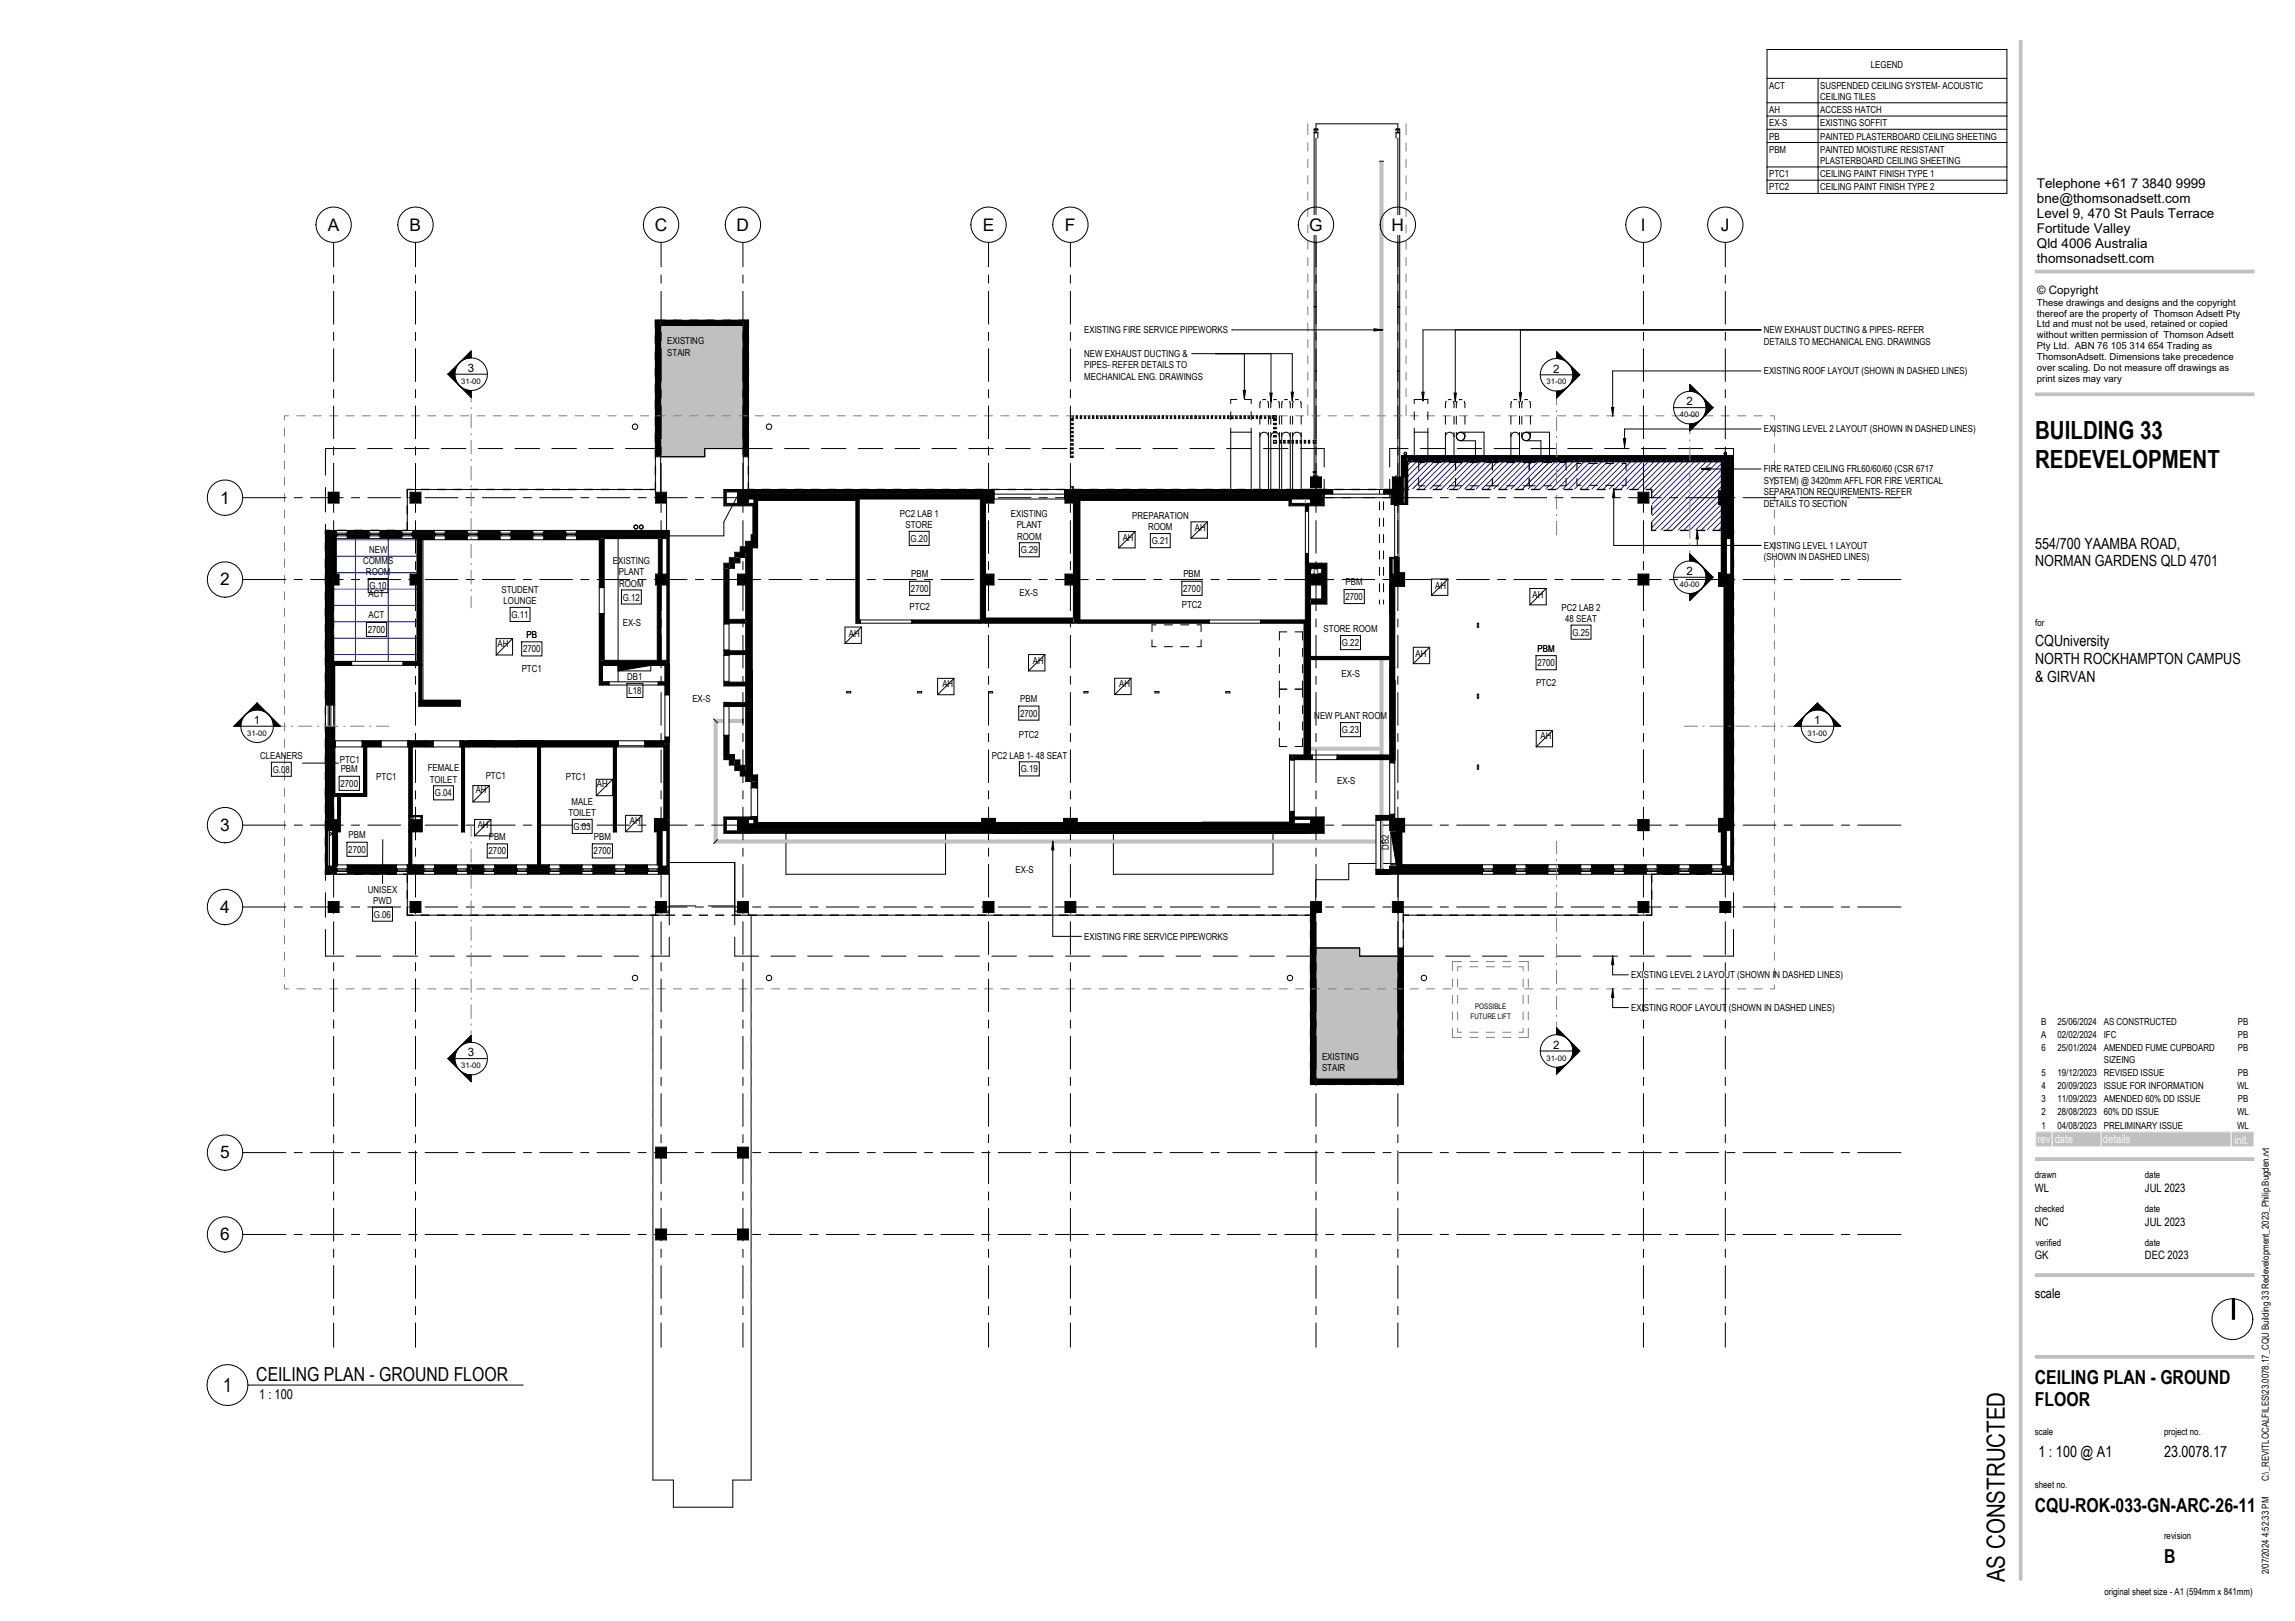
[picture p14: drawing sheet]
<svg xmlns="http://www.w3.org/2000/svg" width="841mm" height="594mm" viewBox="0 0 841 594" stroke-linecap="round" stroke-linejoin="round" font-family="sans-serif">
<defs><g id="words">
<g font-size="9.2">
<text x="745.8" y="160.9">BUILDING 33</text>
<text x="745.8" y="171.4">REDEVELOPMENT</text>
<text x="734.6" y="579.8" transform="rotate(-90 734.6 579.8)">AS CONSTRUCTED</text>
</g>
<g font-size="7.1">
<text x="93.9" y="506">CEILING PLAN - GROUND FLOOR</text>
<text x="745.7" y="507.2">CEILING PLAN - GROUND</text>
<text x="81.7" y="510">1</text>
<text x="745.7" y="515.2">FLOOR</text>
<text x="745.7" y="554.2">CQU-ROK-033-GN-ARC-26-11</text>
<text x="793" y="572.8">B</text>
</g>
<g font-size="6.3">
<text x="120.1" y="84.5">A</text>
<text x="150.1" y="84.5">B</text>
<text x="239.9" y="84.5">C</text>
<text x="269.9" y="84.5">D</text>
<text x="360.1" y="84.5">E</text>
<text x="390.3" y="84.5">F</text>
<text x="479.7" y="84.5">G</text>
<text x="509.9" y="84.5">H</text>
<text x="601.3" y="84.5">I</text>
<text x="630.6" y="84.5">J</text>
<text x="80.6" y="184.5">1</text>
<text x="80.6" y="214.5">2</text>
<text x="80.6" y="304.5">3</text>
<text x="80.6" y="334.5">4</text>
<text x="80.6" y="424.5">5</text>
<text x="80.6" y="454.5">6</text>
</g>
<g font-size="5.6">
<text x="745.8" y="201">554/700 YAAMBA ROAD,</text>
<text x="745.8" y="207.6">NORMAN GARDENS QLD 4701</text>
<text x="745.8" y="236.6">CQUniversity</text>
<text x="745.8" y="243.2">NORTH ROCKHAMPTON CAMPUS</text>
<text x="745.8" y="249.7">&amp; GIRVAN</text>
<text x="747" y="533.9">1 : 100 @ A1</text>
<text x="793" y="533.9">23.0078.17</text>
</g>
<g font-size="4.9">
<text x="746.4" y="69">Telephone +61 7 3840 9999</text>
<text x="746.4" y="74.5">bne@thomsonadsett.com</text>
<text x="746.4" y="80">Level 9, 470 St Pauls Terrace</text>
<text x="746.4" y="85.5">Fortitude Valley</text>
<text x="746.4" y="91">Qld 4006 Australia</text>
<text x="746.4" y="96.5">thomsonadsett.com</text>
<text x="745.7" y="475.5">scale</text>
<text x="95" y="512.8">1 : 100</text>
</g>
<g font-size="4.2">
<text x="746.5" y="107.7">© Copyright</text>
<text x="171.4" y="136.3">3</text>
<text x="569.2" y="136.6">2</text>
<text x="618" y="148.6">2</text>
<text x="618" y="210.7">2</text>
<text x="93" y="265.3">1</text>
<text x="664.8" y="265.3">1</text>
<text x="171.4" y="387.1">3</text>
<text x="569.2" y="384.3">2</text>
<text x="745.7" y="436.8">WL</text>
<text x="786" y="436.8">JUL 2023</text>
<text x="745.7" y="449.1">NC</text>
<text x="786" y="449.1">JUL 2023</text>
<text x="745.7" y="461.5">GK</text>
<text x="786" y="461.5">DEC 2023</text>
</g>
<g font-size="4.2" fill="#fafafa">
<text x="746.6" y="419">rev</text>
<text x="752.9" y="419">date</text>
<text x="770.6" y="419">details</text>
<text x="818.8" y="419.1">init.</text>
</g>
<g font-size="3.5">
<text x="685.6" y="24.7">LEGEND</text>
<text x="648.3" y="32.5">ACT</text>
<text x="667" y="32.5">SUSPENDED CEILING SYSTEM- ACOUSTIC</text>
<text x="648.3" y="41.4">AH</text>
<text x="667" y="36.6">CEILING TILES</text>
<text x="667" y="41.4">ACCESS HATCH</text>
<text x="648.3" y="46.3">EX-S</text>
<text x="667" y="46.3">EXISTING SOFFIT</text>
<text x="648.3" y="51.1">PB</text>
<text x="667" y="51.1">PAINTED PLASTERBOARD CEILING SHEETING</text>
<text x="648.3" y="56">PBM</text>
<text x="667" y="56">PAINTED MOISTURE RESISTANT</text>
<text x="648.3" y="64.9">PTC1</text>
<text x="667" y="60.1">PLASTERBOARD CEILING SHEETING</text>
<text x="667" y="64.9">CEILING PAINT FINISH TYPE 1</text>
<text x="648.3" y="69.8">PTC2</text>
<text x="667" y="69.8">CEILING PAINT FINISH TYPE 2</text>
<text x="746.4" y="112.1">These drawings and designs and the copyright</text>
<text x="746.4" y="116">thereof are the property of Thomson Adsett Pty</text>
<text x="746.4" y="120">Ltd and must not be used, retained or copied</text>
<text x="397.3" y="122.1">EXISTING FIRE SERVICE PIPEWORKS</text>
<text x="646.3" y="122.1">NEW EXHAUST DUCTING &amp; PIPES- REFER</text>
<text x="746.4" y="124">without written permission of Thomson Adsett</text>
<text x="244.5" y="126.1">EXISTING</text>
<text x="244.5" y="130.3">STAIR</text>
<text x="397.3" y="130.9">NEW EXHAUST DUCTING &amp;</text>
<text x="646.3" y="126.3">DETAILS TO MECHANICAL ENG. DRAWINGS</text>
<text x="746.4" y="127.9">Pty Ltd. ABN 76 105 314 654 Trading as</text>
<text x="746.4" y="131.9">ThomsonAdsett. Dimensions take precedence</text>
<text x="397.3" y="135">PIPES- REFER DETAILS TO</text>
<text x="646.3" y="137.2">EXISTING ROOF LAYOUT (SHOWN IN DASHED LINES)</text>
<text x="746.4" y="135.9">over scaling. Do not measure off drawings as</text>
<text x="397.3" y="139.2">MECHANICAL ENG. DRAWINGS</text>
<text x="746.4" y="139.8">print sizes may vary</text>
<text x="646.3" y="158.4">EXISTING LEVEL 2 LAYOUT (SHOWN IN DASHED LINES)</text>
<text x="646.3" y="173.1">FIRE RATED CEILING FRL60/60/60 (CSR 6717</text>
<text x="646.3" y="177.3">SYSTEM) @ 3420mm AFFL FOR FIRE VERTICAL</text>
<text x="646.3" y="181.4">SEPARATION REQUIREMENTS- REFER</text>
<text x="646.3" y="185.6">DETAILS TO SECTION</text>
<text x="329.7" y="189.4">PC2 LAB 1</text>
<text x="370.5" y="189.4">EXISTING</text>
<text x="414.9" y="190.2">PREPARATION</text>
<text x="331.8" y="193.5">STORE</text>
<text x="372.6" y="193.5">PLANT</text>
<text x="372.7" y="197.7">ROOM</text>
<text x="420.7" y="194.4">ROOM</text>
<text x="437.8" y="194.7">AH</text>
<text x="135.2" y="202.5">NEW</text>
<text x="333.7" y="198.6">G.20</text>
<text x="374.1" y="202.7">G.29</text>
<text x="411.4" y="198.1">AH</text>
<text x="422" y="199.4">G.21</text>
<text x="646.3" y="201.1">EXISTING LEVEL 1 LAYOUT</text>
<text x="133.1" y="206.7">COMMS</text>
<text x="224.6" y="206.7">EXISTING</text>
<text x="646.3" y="205.3">(SHOWN IN DASHED LINES)</text>
<text x="134.1" y="210.9">ROOM</text>
<text x="135.4" y="215.9">G.10</text>
<text x="226.7" y="210.9">PLANT</text>
<text x="226.9" y="215">ROOM</text>
<text x="333.9" y="211.5">PBM</text>
<text x="433.7" y="211.5">PBM</text>
<text x="478.8" y="210.4">PTC2</text>
<text x="493.1" y="214.5">PBM</text>
<text x="525.9" y="216">AH</text>
<text x="135.1" y="218.8">ACT</text>
<text x="183.8" y="217.3">STUDENT</text>
<text x="184.5" y="221.4">LOUNGE</text>
<text x="228.2" y="220.1">G.12</text>
<text x="333.8" y="216.9">2700</text>
<text x="373.6" y="218.5">EX-S</text>
<text x="433.6" y="216.9">2700</text>
<text x="493" y="219.9">2700</text>
<text x="561.6" y="219.1">AH</text>
<text x="135.1" y="226.6">ACT</text>
<text x="187.4" y="226.4">G.11</text>
<text x="333.3" y="223.4">PTC2</text>
<text x="433.1" y="222.6">PTC2</text>
<text x="572.3" y="223.7">PC2 LAB 2</text>
<text x="573.6" y="227.9">48 SEAT</text>
<text x="134.8" y="232">2700</text>
<text x="192.9" y="233.7">PB</text>
<text x="228.2" y="229.5">EX-S</text>
<text x="311" y="233.3">AH</text>
<text x="485" y="231.7">STORE ROOM</text>
<text x="576.2" y="232.9">G.25</text>
<text x="745.8" y="229.4">for</text>
<text x="182.3" y="237.1">AH</text>
<text x="191.7" y="239.1">2700</text>
<text x="491.8" y="236.8">G.22</text>
<text x="563.4" y="238.8">PBM</text>
<text x="378.5" y="243.4">AH</text>
<text x="518.7" y="240.7">AH</text>
<text x="563.4" y="244.1">2700</text>
<text x="191.2" y="246.4">PTC1</text>
<text x="229.9" y="249.3">DB1</text>
<text x="345.3" y="251.7">AH</text>
<text x="410.1" y="251.7">AH</text>
<text x="491.6" y="248">EX-S</text>
<text x="562.9" y="251.4">PTC2</text>
<text x="230.3" y="254.3">L18</text>
<text x="253.7" y="257.2">EX-S</text>
<text x="373.9" y="257.2">PBM</text>
<text x="373.8" y="262.6">2700</text>
<text x="481.6" y="263.6">NEW PLANT ROOM</text>
<text x="491.8" y="268.7">G.23</text>
<text x="373.3" y="270.3">PTC2</text>
<text x="564.6" y="270.8">AH</text>
<text x="95.4" y="278.2">CLEANERS</text>
<text x="124.5" y="279.7">PTC1</text>
<text x="363.5" y="278">PC2 LAB 1- 48 SEAT</text>
<text x="100" y="283.2">G.08</text>
<text x="124.9" y="283">PBM</text>
<text x="137.9" y="285.9">PTC1</text>
<text x="156.7" y="282.6">FEMALE</text>
<text x="157.5" y="286.8">TOILET</text>
<text x="178" y="285.6">PTC1</text>
<text x="207.4" y="285.9">PTC1</text>
<text x="374.1" y="283">G.19</text>
<text x="490" y="287.2">EX-S</text>
<text x="124.8" y="288.3">2700</text>
<text x="159.4" y="291.8">G.04</text>
<text x="174.3" y="290.7">AH</text>
<text x="218.7" y="288.4">AH</text>
<text x="208.3" y="299.1">TOILET</text>
<text x="209.5" y="294.9">MALE</text>
<text x="175.1" y="303.6">AH</text>
<text x="210.2" y="304.1">G.03</text>
<text x="230.8" y="302">AH</text>
<text x="127.7" y="307.1">PBM</text>
<text x="179.1" y="307.7">PBM</text>
<text x="217.6" y="307.7">PBM</text>
<text x="509" y="311.5" transform="rotate(-90 509 311.5)">DB2</text>
<text x="127.6" y="312.5">2700</text>
<text x="179" y="313.1">2700</text>
<text x="217.5" y="313.1">2700</text>
<text x="372.1" y="320">EX-S</text>
<text x="134.8" y="327.1">UNISEX</text>
<text x="136.8" y="331.3">PWD</text>
<text x="137" y="336.3">G.06</text>
<text x="397.3" y="344.4">EXISTING FIRE SERVICE PIPEWORKS</text>
<text x="597.7" y="358.5">EXISTING LEVEL 2 LAYOUT (SHOWN IN DASHED LINES)</text>
<text x="597.7" y="370.5">EXISTING ROOF LAYOUT (SHOWN IN DASHED LINES)</text>
<text x="748" y="375.5">B</text>
<text x="753.9" y="375.5">25/06/2024</text>
<text x="770.9" y="375.5">AS CONSTRUCTED</text>
<text x="820" y="375.5">PB</text>
<text x="748" y="380.4">A</text>
<text x="753.9" y="380.4">02/02/2024</text>
<text x="770.9" y="380.4">IFC</text>
<text x="820" y="380.4">PB</text>
<text x="484.5" y="388.3">EXISTING</text>
<text x="748.1" y="385.2">6</text>
<text x="753.9" y="385.2">25/01/2024</text>
<text x="770.9" y="385.2">AMENDED FUME CUPBOARD</text>
<text x="770.9" y="389.4">SIZEING</text>
<text x="820" y="385.2">PB</text>
<text x="484.5" y="392.4">STAIR</text>
<text x="748.1" y="394.2">5</text>
<text x="753.9" y="394.2">19/12/2023</text>
<text x="770.9" y="394.2">REVISED ISSUE</text>
<text x="820" y="394.2">PB</text>
<text x="748.1" y="399">4</text>
<text x="753.9" y="399">20/09/2023</text>
<text x="770.9" y="399">ISSUE FOR INFORMATION</text>
<text x="819.8" y="399">WL</text>
<text x="748.1" y="403.9">3</text>
<text x="753.9" y="403.9">11/09/2023</text>
<text x="770.9" y="403.9">AMENDED 60% DD ISSUE</text>
<text x="820" y="403.9">PB</text>
<text x="748.1" y="413.6">1</text>
<text x="748.1" y="408.7">2</text>
<text x="753.9" y="413.6">04/08/2023</text>
<text x="753.9" y="408.7">28/08/2023</text>
<text x="770.9" y="413.6">PRELIMINARY ISSUE</text>
<text x="770.9" y="408.7">60% DD ISSUE</text>
<text x="819.8" y="413.6">WL</text>
<text x="819.8" y="408.7">WL</text>
<text x="745.7" y="431.7">drawn</text>
<text x="786" y="431.7">date</text>
<text x="745.7" y="444.2">checked</text>
<text x="786" y="444.2">date</text>
<text x="746" y="456.5">verified</text>
<text x="786" y="456.5">date</text>
<text x="745.7" y="525.9">scale</text>
<text x="793" y="525.9">project no.</text>
<text x="745.7" y="545.4">sheet no.</text>
<text x="831.5" y="542.9" transform="rotate(-90 831.5 542.9)">C:\_REVITLOCALFILES\23.0078.17_CQU Building 33 Redevelopment_2023_Philip.Bugden.rvt</text>
<text x="793" y="564">revision</text>
<text x="831.5" y="576.9" transform="rotate(-90 831.5 576.9)">2/07/2024 4:52:33 PM</text>
<text x="771.2" y="584.6">original sheet size - A1 (594mm x 841mm)</text>
</g>
<g font-size="2.8">
<text x="169" y="140.6">31-00</text>
<text x="566.7" y="140.9">31-00</text>
<text x="615.6" y="152.9">40-00</text>
<text x="615.6" y="215">40-00</text>
<text x="90.6" y="269.6">31-00</text>
<text x="662.3" y="269.6">31-00</text>
<text x="540.5" y="369.9">POSSIBLE</text>
<text x="538.9" y="373.3">FUTURE LIFT</text>
<text x="566.7" y="388.6">31-00</text>
<text x="169" y="391.4">31-00</text>
</g>
</g></defs>
<g fill="#000">
<path d="M120.3 180.4h4v4h-4zM150.3 180.4h4v4h-4zM240.3 180.4h4v4h-4zM270.3 180.4h3.4v.6l.6 .3v3.1h-4zM360.3 180.4h4v4h-4zM390.3 180.4h4v4h-4zM480.2 180.4h4v4h-4zM510.2 180.4h4v4h-4zM600.2 180.4h4v4h-4zM630.2 180.4h4v4h-4zM120.3 210.4h4v4h-4zM150.3 210.4h4v4h-4z"/>
<path d="M240.3 210.4h4v4h-4zM270.3 210.4h4v4h-4zM360.3 210.4h4v4h-4zM390.3 210.4h4v4h-4zM480.2 210.4h4v4h-4zM510.2 210.4h4v4h-4zM600.2 210.4h4v4h-4zM630.2 210.4h4v4h-4zM120.3 300.4h4v4h-4zM150.3 300.4h4v4h-4zM240.3 300.4h4v4h-4zM270.3 300.4h4v4h-4z"/>
<path d="M360.3 300.4h4v4h-4zM390.3 300.4h4v4h-4zM480.2 300.4h4v4h-4zM510.2 300.4h4v4h-4zM630.2 300.4h4v4h-4zM120.3 330.4h4v4h-4zM150.3 330.4h4v4h-4zM240.3 330.4h4v4h-4zM270.3 330.4h4v4h-4zM360.3 330.4h4v4h-4zM390.3 330.4h4v4h-4zM480.2 330.4h4v4h-4z"/>
<path d="M510.2 330.4h4v4h-4zM600.2 330.4h4v4h-4zM630.2 330.4h4v4h-4zM240.3 420.4h4v4h-4zM270.3 420.4h4v4h-4zM240.3 450.4h4v4h-4zM270.3 450.4h4v4h-4z"/>
</g>
<path d="M288 309.1v11.3h58.5v-11.3zM408 309.1v11.3h58.5v-11.3zM288 305.4v2.2h58.5v-2.2zM408 305.4v2.2h58.5v-2.2zM220.8 243.8v6h5.7v-6zM221.4 197.4v44.6h5.1v-44.6z" fill="#fff"/>
<g fill="#000">
<path d="M241.3 317.4v1.4h3.5l-.4-1.4zM229.3 317.4v1.4h8v-1.4zM217.3 317.4v1.4h8v-1.4zM205.3 317.4v1.4h8v-1.4zM193.3 317.4v1.4h8v-1.4zM181.3 317.4v1.4h8v-1.4zM159.3 317.4v1.4h8v-1.4zM171.3 317.4v1.4h6v-1.4zM149.3 317.4v1.4h6v-1.4zM127.3 317.4v1.4h18v-1.4zM120.2 317.4v1.4h3.1v-1.4z"/>
<path d="M241.3 318.8v.7h3.7l-.2-.7zM229.3 318.8v.7h8v-.7zM217.3 318.8v.7h8v-.7zM205.3 318.8v.7h8v-.7zM193.3 318.8v.7h8v-.7zM181.3 318.8v.7h8v-.7zM127.3 318.8v.7h18v-.7zM149.3 318.8v.7h6v-.7zM159.3 318.8v.7h8v-.7zM171.3 318.8v.7h6v-.7zM119.3 318.8v.7h4v-.7z"/>
<path d="M119.3 319.5v.9h4v-.9zM149.3 319.5v.9h6v-.9zM127.3 319.5v.9h18v-.9zM241.3 319.5v.9h4l-.3-.9zM229.3 319.5v.9h8v-.9zM159.3 319.5v.9h8v-.9zM217.3 319.5v.9h8v-.9zM171.3 319.5v.9h6v-.9zM205.3 319.5v.9h8v-.9zM181.3 319.5v.9h8v-.9zM193.3 319.5v.9h8v-.9z"/>
</g>
<g fill="#fff">
<path d="M201.3 319.4v1h4v-1zM201.3 317.4v1h4v-1z"/>
<path d="M213.3 319.4v1h4v-1zM213.3 317.4v1h4v-1z"/>
<path d="M225.3 319.4v1h4v-1zM225.3 317.4v1h4v-1z"/>
<path d="M237.3 319.4v1h4v-1zM237.3 317.4v1h4v-1z"/>
<path d="M189.3 319.4v1h4v-1zM189.3 317.4v1h4v-1z"/>
<path d="M177.3 319.4v1h4v-1zM177.3 317.4v1h4v-1z"/>
<path d="M167.3 319.4v1h4v-1zM167.3 317.4v1h4v-1z"/>
<path d="M155.3 319.4v1h4v-1zM155.3 317.4v1h4v-1z"/>
<path d="M145.3 319.4v1h4v-1zM145.3 317.4v1h4l-.1-1z"/>
<path d="M123.3 319.4v1h4v-1zM123.3 317.4v1h4v-1z"/>
</g>
<g fill="#000">
<path d="M265.3 300.3h.9v5.1h-.9zM266.2 304.5h8.1v.9h-8.1zM265.3 299.4h11v.9h-11zM276.3 299.4h.9v2.5h-.9zM473.6 299.4h10.7v.9h-10.7zM484.3 299.4h.9v5.1h-.9zM244.4 300.4h.9v20l-.9-3z"/>
<path d="M631.2 317.4v1.4h3.6l-.5-1.4zM607.2 317.4v1.4h8v-1.4zM619.2 317.4v1.4h8v-1.4zM595.2 317.4v1.4h8v-1.4zM583.2 317.4v1.4h8v-1.4zM571.2 317.4v1.4h8v-1.4zM559.2 317.4v1.4h8v-1.4zM547.2 317.4v1.4h8v-1.4zM510.1 317.4l-.4 1.4h33.5v-1.4z"/>
<path d="M631.2 318.8v.7h3.8l-.2-.7zM595.2 318.8v.7h8v-.7zM583.2 318.8v.7h8v-.7zM571.2 318.8v.7h8v-.7zM559.2 318.8v.7h8v-.7zM619.2 318.8v.7h8v-.7zM547.2 318.8v.7h8v-.7zM607.2 318.8v.7h8v-.7zM509.7 318.8l-.2 .7h33.7v-.7z"/>
<path d="M631.2 319.5v.9h4l-.2-.9zM607.2 319.5v.9h8v-.9zM619.2 319.5v.9h8v-.9zM509.5 319.5l-.3 .9h34v-.9zM559.2 319.5v.9h8v-.9zM547.2 319.5v.9h8v-.9zM571.2 319.5v.9h8v-.9zM583.2 319.5v.9h8v-.9zM595.2 319.5v.9h8v-.9z"/>
</g>
<g fill="#fff">
<path d="M627.2 319.4v1h4v-1zM627.2 317.4v1h4v-1z"/>
<path d="M615.2 319.4v1h4v-1zM615.2 317.4v1h4v-1z"/>
<path d="M603.2 319.4v1h4v-1zM603.2 317.4v1h4v-1z"/>
<path d="M591.2 319.4v1h4v-1zM591.2 317.4v1h4v-1z"/>
<path d="M579.2 319.4v1h4v-1zM579.2 317.4v1h4v-1z"/>
<path d="M567.2 319.4v1h4v-1zM567.2 317.4v1h4v-1z"/>
<path d="M555.2 319.4v1h4v-1zM555.2 317.4v1h4v-1z"/>
<path d="M543.2 319.4v1h4v-1zM543.2 317.4v1h4v-1z"/>
</g>
<g fill="#000">
<path d="M472.3 182.9h.9v2.5h-.9zM392.3 180.3h92.7l-.2 .7h-.6v-.6h-4v.6h-85.9v-.6zM473.2 184.5h12v.9h-12zM392.3 179.4h92.9l-.2 .9h-92.7zM485.2 179.4v5.1h-.9v-1.6zM634.3 300.4h.9v20l-.9-3z"/>
<path d="M273.7 180.3v.7h86.6v-.6h4v.6v-.7zM390.1 180.3v.7l.2-.6h2z"/>
<path d="M273.7 181l.6 .3v1.6h86v-1.9zM390.1 181l.2 1.9zM364.3 181v1.9z"/>
<path d="M390.1 179.4v.9h2.2v-.9zM273.7 179.4v.9h90.6v-.9z"/>
<path d="M394.3 181v1.9h85.9v-1.9zM484.2 181l.1 1.9 .5-1.9z"/>
</g>
<path d="M364.3 181.1h25.8v1.8h-25.8z" fill="#fff"/>
<g fill="#000">
<path d="M211.8 196h32.6v1.4h-32.6zM211.8 194.4h33.5v.9h-33.5zM211.8 195.3h33.5v.7h-33.5zM265.3 179.4h.9v6h-.9zM266.2 184.5h11v.9h-11zM276.3 182.9h.9v1.6h-.9zM122.3 197.4h1v13h-1zM244.4 196h.9v47.4h-.9z"/>
<path d="M119.3 266.4v34h.9v-34zM119.3 194.4v64h.9v-64z"/>
<path d="M120.2 266.4v34h.7v-34zM120.2 194.4v64h.7v-44h-.6v-4h.6v-16z"/>
<path d="M120.9 266.4v34h1.4v-34zM120.9 214.4v44h1.4v-44zM120.9 194.4v16h1.4v-16z"/>
</g>
<path d="M119.3 258.4v8h1v-8zM121.3 258.4v8h1v-8z" fill="#fff"/>
<g fill="#000">
<path d="M220 242h24.4v1.4h-24.4zM121.9 304.4h1.4v13h-1.4zM241.3 304.4h1.4v13h-1.4zM243.9 271.9h1.4v28.5h-1.4z"/>
<path d="M220 224.8v17.2h1.4v-17.2zM220 197.4v17.9h1.4v-17.9z"/>
</g>
<path d="M220 215.3h1.4v9.5h-1.4z" fill="#fff"/>
<g fill="#000">
<path d="M241.3 197.4h1.4v13h-1.4zM267.3 206.3h1.9v2h-1.9zM265.3 206.4h2v1.9h-2zM267.3 204.4h2v1.9h-2zM269.3 204.3h1.9v2h-1.9zM269.3 202.4h4v1.9h-4zM271.3 200.4h2v1.9h-2zM271.3 202.3l1.9 .1zM273.3 198.4h1.9v3.9h-1.9zM359.3 182.9h1v1.5h.9v26h-.9v4h.9v14h-1.9zM240.9 214.4h1.4v27.6h-1.4z"/>
<path d="M265.3 249.7v1.7h1.9v-1.7zM265.3 238.2v2h1.9v-2zM265.3 208.3v20.4h1.9v-20.4z"/>
</g>
<g fill="#fff">
<path d="M265.3 228.7h1.9v9.5h-1.9z"/>
<path d="M265.3 240.2h1.9v9.5h-1.9z"/>
</g>
<g fill="#000">
<path d="M275.2 198.4l.1 1.9zM265.3 276.5h3.9v1.9h-3.9zM267.3 278.4h1.9v2h-1.9zM269.2 278.5h2v1.9h-2zM269.3 280.4h1.8l.1 2h-1.9zM271.2 280.5h2.1v1.9h-2.1zM271.3 282.4h1.9v2h-1.9zM273.2 282.5l.1 1.9zM273.3 202.3h1.9v84.1h-1.9v-72h1v-4h-1zM275.2 284.5h2v1.9h-2z"/>
<path d="M275.3 299.2l1.9 .2zM275.3 286.4v2.3h1.9v-2.3z"/>
</g>
<path d="M275.3 288.7h1.9v10.5h-1.9z" fill="#fff"/>
<g fill="#000">
<path d="M480.2 206.4h4.1v1.9h-4.1zM510.8 204.7h1.4v5.7h-1.4zM631.2 197.4h1.4v13h-1.4zM267.2 238.5h6.1v1.4h-6.1zM267.2 227h6.1v1.4h-6.1zM361.2 226.5h32.2v1.9h-32.2zM394.3 182.9h1v45.5h-1.9v-14h.9v-4h-.9v-26h.9zM480.2 219.5h6v1.9h-6zM267.2 250h6.1v1.4h-6.1zM267.2 257.5h6.1v1.4h-6.1zM478.3 206.4h1.9v72h-1.9zM274.3 304.5h90v.9h-90z"/>
<path d="M274.3 303.8h86v.6l4 .1h-90zM274.3 301.9h86v1.9h-86zM511.8 304.4h1.4v13h-1.4zM632.2 214.4h1.4v86h-1.4zM631.2 304.4h1.4v13h-1.4zM633.6 214.4h.7v86h-.7zM634.3 214.4h.9v86h-.9z"/>
<path d="M509.2 298.4v1.1h1.4v-1.1zM509.2 270.1v9.5h1.4v-9.5z"/>
</g>
<path d="M509.2 279.6h1.4v18.8h-1.4z" fill="#fff"/>
<path d="M509.2 224.8h1.4v19.8h-1.4z" fill="#000"/>
<g fill="#fff">
<path d="M240.3 334.5h5v.9h-5z"/>
<path d="M269.3 333.9h.8l.1 1.5h-.9z"/>
<path d="M270.2 334.5h4.1v.9h-4.1z"/>
<path d="M240.2 180.4l.1 .5z"/>
</g>
<path d="M240.2 117.4h1.9v50h-1.9z" fill="#000"/>
<path d="M240.2 167.4h1.9v13h-1.9z" fill="#fff"/>
<path d="M272.4 117.4h1.9v50h-1.9z" fill="#000"/>
<g fill="#fff">
<path d="M272.4 180.3l1.3 .1zM272.4 167.4v12h1.9v-12z"/>
<path d="M245.3 316.1v19.3h-6v207h7.5v9.9h21.7v-9.9h6.8v-207h-6v-19.3zM270.3 450.4h4v4h-4zM240.3 450.4h4v4h-4zM270.3 420.4h4v4h-4zM240.3 420.4h4v4h-4z"/>
</g>
<path d="M266.2 179.4h7.5v.9h-7.5zM634.3 197.4h.9v17h-.9zM119.3 300.4h.9v18.4h-.9zM480.2 304.5h5v.9h-5z" fill="#000"/>
<g fill="#fff">
<path d="M245.3 196.4v119.7h24v17.8h1v-3.5h4v3.5h86v-3.5h4v3.5h26v-3.5h4v3.5h85.9v-3.5h1.9v-8h12.1v-6h10v-7.3h-37.7v11.3h-58.5v-11.3h-61.5v11.3h-58.5v-11.3h-26.5v-45.7h3.8v-6l8 .1v-6.1h-8v-45h2v-2h2v-2h2v-2h2v-2h2v-2.4h.6v-10.6h-7.5l-3.1 5.9v5.1zM150.8 320.4v10h3.5v3.5h86v-3.5h4v3.5h1v-13.5zM512.3 320.4v10h1.9v3.5h86v-3.5h3.5v-10zM244.3 300.4v4h-1.6v13h1.7zM634.2 300.4v4h-1.6v13h1.7zM120.8 304.4v.9a.44 .44 0 0 1 .6-.1 .44 .44 0 0 1 0 .7 .44 .44 0 0 1-.6-.1v11.6h1.1v-13h1.4zM507 300.5v15.9h4.6l-1.9-11.5h2l.1 11.5v-12h-1.6v-3.9l-.1 3.9h-.9v-3.9zM474.2 278.4v21h11v6h-18.7v2.2h37.7v-8.8h1.3v-20.4zM346.5 305.4v2.2h61.5v-2.2zM263 264.9v42.7h25v-2.2h-22.7v-6h10l-.1-13h-1.9v-2h-2v-2h-2v-2h-2v-2h-2v-13.5zM474.2 300.3v1.6h6v-1.5h4v4l-4 .1h4.1v-4.2zM266.2 300.3v4.2h8.1l-4-.1v-4h4v1.5l2-.1v-1.5zM150.3 299.3v1.1h4v-1.1zM122.3 291.9v8.5h1.4v-8.5zM150.5 299.8a.45 .45 0 0 1 .9 0 .45 .45 0 0 1-.9 0zM507 278.4v20.4h2.2v-20.4zM267.2 258.9v4.5h5.1v1.5h-5.1v11.6h2v2h2v2h2.1v-21.6zM507 241.7v35h2.2v-35zM480.2 275.1v1.6h25.3v-1.6zM480.2 241.7v31.9h25.3v-31.9zM154.7 197.8v58.8h.5v-58.8zM267.2 239.9v10.1h6.1v-10.1zM226.5 245.8v4h17.2v-6h-5.2zM242.7 197.4v13h1.6v4h-2v27.6h2.1v-44.6zM226.5 197.4v44.6h14.4v-27.6h-.6v-4h1v-13zM267.2 228.4v10.1h6.1v-10.1zM269.2 206.3v2h-2v18.7h6.1v-12.6h-3v-4h3v-6.1h-2.1v2zM361.2 184.4v26h3.1v4h-3.1v12.1h32.2v-12.1h-3.1v-4h3.1v-26h-3.1v-1.5h-26v1.5zM480.2 208.3v2.1h4v4h-4v5.1h4.1v-11.2zM632.6 197.4v13h1.6l.1 4v-17zM510.1 204.7l.1 9.7v-4h.6v-5.7zM509.2 204.2l.1 .5zM512.2 184.8v19.6h.5v-19.6zM150.8 184.4v10h93.5v-10h-4v-3.5h-86v3.5zM234.3 193.1a.75 .75 0 0 1 1.5 0 .75 .75 0 0 1-1.5 0zM232.3 193.1a.75 .75 0 0 1 1.5 0 .75 .75 0 0 1-1.5 0zM234.4 193.1a.65 .65 0 0 0 1.2 0 .65 .65 0 0 0-1.2 0zM232.4 193.1a.65 .65 0 0 0 1.2 0 .65 .65 0 0 0-1.2 0zM478.3 182.9v1.6h6v-1.6l-.1 1.5h-4v-1.5zM270.3 181.7l-1.5 2.8h7.5v-1.6h-2v1.5h-4zM514.2 179.4v5h.6v-5z"/>
<path d="M149.3 320.4v15h91v-1.5h-86v.5h-4v-4h.5v-10zM274.3 333.9v1.5h205.9v-1.5h-85.9v.5h-4v-.5h-26v.5h-4v-.5zM514.2 333.9v1.5h91v-15h-1.5v10h.5v4h-4v-.5zM149.3 179.4v15h1.5v-10h-.5v-4h4v.5h85.9v-1.5z"/>
</g>
<path d="M242.1 117.4h30.3v1.9h-30.3z" fill="#000"/>
<path d="M242.1 167.4v13h2.2v14h1v2h20v-5.1l3.1-5.9h-3.1v-6h7.1v-15h-14.1v3zM266.2 180.3v4.2h2.6l1.5-2.8v-1.3h2.1z" fill="#fff"/>
<path d="M480.2 347.4h1.9v50h-1.9zM512.3 347.4h1.9v50h-1.9z" fill="#000"/>
<path d="M512.3 334.4h1.9v13h-1.9z" fill="#fff"/>
<path d="M482.1 395.5h30.2v1.9h-30.2z" fill="#000"/>
<g fill="#fff">
<path d="M482.2 45.4v1.9h.7v.7h-.6l-.1 .5 .7 .1v2h-.7v123.5h.7v.7h1.3v4h-2v.6h23.3v-120.3h1.5v120.3h3.2v-4.6h1.4v-.7h.6v-123.5h-.6v-2l.6-.1-.1-.5h-.5v-.7h.6v-1.9z"/>
<path d="M123.3 195.4h4v1h-4z"/>
<path d="M135.3 195.4h4v1h-4z"/>
<path d="M147.3 195.4h4v1h-4z"/>
<path d="M159.2 195.4h4v1h-4z"/>
<path d="M171.3 195.4h4v1h-4z"/>
<path d="M183.3 195.4h4v1h-4z"/>
<path d="M195.3 195.4h4v1h-4z"/>
<path d="M207.3 195.4h4v1h-4z"/>
<path d="M543.2 318.4h4v1h-4z"/>
<path d="M555.2 318.4h4v1h-4z"/>
<path d="M567.2 318.4h4v1h-4z"/>
<path d="M579.2 318.4h4v1h-4z"/>
<path d="M591.2 318.4h4v1h-4z"/>
<path d="M603.2 318.4h4v1h-4z"/>
<path d="M615.2 318.4h4v1h-4z"/>
<path d="M627.2 318.4h4v1h-4z"/>
<path d="M123.3 318.4h4v1h-4z"/>
<path d="M145.3 318.4h4v1h-4z"/>
<path d="M155.3 318.4h4v1h-4z"/>
<path d="M167.3 318.4h4v1h-4z"/>
<path d="M177.3 318.4h4v1h-4z"/>
<path d="M189.3 318.4h4v1h-4z"/>
<path d="M201.3 318.4h4v1h-4z"/>
<path d="M213.3 318.4h4v1h-4z"/>
<path d="M225.3 318.4h4v1h-4z"/>
<path d="M237.3 318.4h4v1h-4z"/>
<path d="M120.3 258.4h1v8h-1z"/>
<path d="M482.1 322.4v8h2.1v4h-2.1v13h16.1v3h14.1v-16h-2.1v-4h2.1v-10h-8.1v-4h-10v6zM507 316.4l-.1 2.3h2.3v-1.3h2.6v-1l-.1 .5-.1-.5z"/>
<circle cx="232.7" cy="358.4" r="1"/>
<circle cx="281.8" cy="358.4" r="1"/>
<circle cx="472.7" cy="358.4" r="1"/>
<circle cx="521.8" cy="358.4" r="1"/>
<circle cx="232.7" cy="156.4" r="1"/>
<circle cx="281.8" cy="156.4" r="1"/>
</g>
<path d="M480.2 174.8h4v4h-4zM510.2 174.8h4v4h-4z" fill="#000"/>
<g fill="#fff">
<path d="M482.1 47.4v1.2z"/>
<path d="M481.6 47.4h.5v1.2h-.5z"/>
<path d="M482.4 47.4h.5v.6h-.5z"/>
<path d="M482.3 47.4v.7z"/>
<path d="M481.6 48.7v63.7h.6v-61.8h.7v-1.9z"/>
<path d="M512.2 112.4v61.7h-.6v.7h1.3v-62.4z"/>
<path d="M512.3 47.4l.1 1.2z"/>
<path d="M512.4 47.4h.5v1.2h-.5z"/>
<path d="M511.6 47.4h.5v.6h-.5z"/>
<path d="M512.1 47.4l.1 .7z"/>
<path d="M511.6 48.7v1.9h.6l.1 61.6 .6 .2v-63.7z"/>
<path d="M481.6 173.3v1.1h.6v.4h.7v-.7h-.7v-.8zM481.6 162.4v10.4h.6v-10.4zM481.6 161.4v.9h.6v-.9zM481.6 112.4v49h.6v-49z"/>
<path d="M481.6 48.6l1.3 .1zM482.2 47.5l.1 1zM481.6 47.3l1.3 .1z"/>
<path d="M511.6 48.6l1.3 .1zM512.2 47.5l.1 1zM511.6 47.3l1.3 .1z"/>
</g>
<g fill="#000">
<path d="M484.3 206.4h1.9v13.1h-1.9zM122.3 290.9h12v.9h-12zM122.3 290.8l11.1 .1zM123.7 291.8h.9v8.6h-.9zM124.6 291.9l.1 8.5z"/>
<path d="M124.6 291.8l9.8 .1zM122.3 291.8l1.4 .1z"/>
</g>
<path d="M124.7 293.1l.1 5.7z" fill="#fff"/>
<g fill="#000">
<path d="M513.6 167l.1 7.8zM513.7 167.1h.3v7.7h-.3zM514 167.4l.2 7.4zM514.2 167.6v7.2zM515.7 169.1l.2 5.7zM600.2 300.4h4v4h-4zM480.2 334.4h1.9v13h-1.9z"/>
<path d="M514.2 167.6v7.2h1.5v-7.2zM514.6 167.7h.8v.9h-.8zM514.6 167.8v.8h.8v-.8z"/>
</g>
<path d="M514.2 174.8h.6v4.6h-.6z" fill="#fff"/>
<g fill="#000">
<path d="M514 167.1h121.2v.3h-121.2zM514.2 167.4l120.6 .2zM515.9 169.1l115 .1zM514.2 167.6h120.5zM513.7 167l121.5 .1zM630.9 169.1h.9v10.9h-.9zM633.7 169.1h.9v11.3h-.9zM631.8 169.1h1.9v11.3h-1.9zM634.7 167.6l.1 12.8zM635.2 167.1v13.3zM313.8 182.9h.9v45.3h-.9zM314.7 182.9l.1 44.4z"/>
<path d="M515.7 167.6l.1 1.5h118.8v-1.5zM633.4 167.7h.8v.9h-.8zM601.8 167.7h.9v.9h-.9zM558.2 167.7h.9v.9h-.9zM633.4 167.8v.8h.8v-.8zM601.8 167.8v.8h.8v-.8zM558.2 167.8v.8h.8v-.8z"/>
<path d="M334.1 227.2v.6l.1-.5h25.1zM314.8 227.2l.4 .1 .1 .5v-.6z"/>
<path d="M334.1 227.8v.6h25.2l-25.1-.2zM313.8 228.2l1.5 .2v-.6l-.1 .4z"/>
<path d="M334.2 227.3v.9h25.1v-.9zM314.7 227.3v.9h.5v-.9z"/>
</g>
<path d="M630.8 169.2v10.8M634.6 167.6v12.8M635 167.4v13M313.7 182.9v45.5" fill="none" stroke="#000" stroke-width=".37"/>
<path d="M315.3 227.2h18.8v1.2h-18.8z" fill="#fff"/>
<g fill="#000">
<path d="M461.9 227.2v.6l.2-.5h16.2zM395.6 227.2l47.4 .1 .1 .5v-.6z"/>
<path d="M462.1 227.3v.9h16.2v-.9zM395.3 227.3v.9h47.7v-.9z"/>
<path d="M461.9 227.8v.6h16.4l-16.2-.2zM395.3 228.2l47.8 .2v-.6l-.1 .4z"/>
</g>
<path d="M443.1 227.2h18.8v1.2h-18.8z" fill="#fff"/>
<g fill="#000">
<path d="M127.3 194.4v.9h8v-.9zM139.3 194.4v.9h8v-.9zM122.3 194.4v.9h1v-.9zM151.3 194.4v.9h7.5v-.9z"/>
<path d="M151.3 196v1.4h7.5v-1.4zM127.3 196v1.4h8v-1.4zM122.3 196v1.4h1v-1.4zM139.3 196v1.4h8v-1.4z"/>
<path d="M151.3 195.3v.7h7.5v-.7zM127.3 195.3v.7h8v-.7zM139.3 195.3v.7h8v-.7zM122.3 195.3v.7h1v-.7z"/>
</g>
<g fill="#fff">
<path d="M123.3 196.4v1h4v-1zM123.3 194.4v1h4v-1z"/>
<path d="M135.3 196.4v1h4v-1zM135.3 194.4v1h4v-1z"/>
<path d="M147.3 196.4v1h4v-1zM147.3 194.4v1h4v-1z"/>
</g>
<g fill="#000">
<path d="M187.3 196v1.4h8v-1.4zM163.2 196v1.4h8.1v-1.4zM175.3 196v1.4h8v-1.4zM211.3 196v1.4h.5v-1.4zM158.8 196v1.4h.4v-1.4zM199.3 196v1.4h8v-1.4z"/>
<path d="M211.3 194.4v.9h.5v-.9zM187.3 194.4v.9h8v-.9zM199.3 194.4v.9h8v-.9zM175.3 194.4v.9h8v-.9zM163.2 194.4v.9h8.1v-.9zM158.8 194.4v.9h.4v-.9z"/>
<path d="M211.3 195.3v.7h.5v-.7zM199.3 195.3v.7h8v-.7zM187.3 195.3v.7h8v-.7zM175.3 195.3v.7h8v-.7zM163.2 195.3v.7h8.1v-.7zM158.8 195.3v.7h.4v-.7z"/>
</g>
<g fill="#fff">
<path d="M159.2 196.4v1h4v-1zM159.2 194.4v1h4v-1z"/>
<path d="M171.3 196.4v1h4v-1zM171.3 194.4v1h4v-1z"/>
<path d="M183.3 196.4v1h4v-1zM183.3 194.4v1h4v-1z"/>
<path d="M195.3 196.4v1h4v-1zM195.3 194.4v1h4v-1z"/>
<path d="M207.3 196.4v1l4-.1v-.9zM207.3 194.4v1h4v-1z"/>
</g>
<g fill="#000">
<path d="M169.2 273.7h1v31.2h-1zM197 273.7l.1 43.7zM198 273.7l.1 43.7zM197.1 273.7h.9v43.7h-.9z"/>
<path d="M472.5 301.4l.2 .1zM472.5 297.3l.2 4v-3.8l.7-.2zM472.5 276.7v1.8h.9l-.7-.1z"/>
<path d="M472.7 297.5v4.4h.9v-3.9h-.2v-.5zM472.7 276.8v1.6h.7l.2-1.6z"/>
<path d="M473.6 300.3l.1 1.6zM473.4 297.9l.2 .1 .1 1.4v-1.5zM473.4 277.9l.3-.2z"/>
<path d="M473.8 300.3v1.6h.4v-1.6zM473.4 297.4v.4h.4v1.6h.4v-2zM473.4 278.1v.3h.8v-.5z"/>
<path d="M473.7 300.3l.1 1.6zM473.4 297.8l.3 .1 .1 1.5v-1.6zM473.4 277.9l.4 .2v-.3z"/>
<path d="M474.2 300.3v1.6zM473.4 297.3l.8 .1v2v-2.1zM473.4 278.4l.8 .1v-.2z"/>
</g>
<path d="M169.2 273.7v31.2M170.2 273.7v31.2" fill="none" stroke="#000" stroke-width=".37"/>
<path d="M472.5 278.5h1.7v18.8h-1.7z" fill="#fff"/>
<g fill="#000">
<path d="M473.8 277.8l4.5 .1zM472.7 276.7l5.3 .1zM474.2 278.3l4.1 .1zM474.2 277.9h4.1v.4h-4.1zM473.6 276.8h4.7v.9h-4.7zM224.8 273.6v31.3zM224.8 273.3h1v31.6h-1z"/>
<path d="M485.2 180.9l3.2 .2v-.9l-.1 .7zM507.2 180.2v.9h2.6l-2.5-.2z"/>
<path d="M507.2 179.4v.8l.1-.7h2.9zM485.2 179.4l3.1 .1 .1 .7v-.8z"/>
<path d="M507.3 179.5v.7h.3v-.4h2.6v-.3zM485.2 179.5v.3h2.8v.4h.3v-.7z"/>
<path d="M507.6 179.8v.4l.2-.2h2.4zM485.2 179.8l2.6 .2 .2 .2v-.4z"/>
<path d="M507.8 180v.2l.1-.2h2.3zM485.2 180h2.5l.1 .2v-.2z"/>
<path d="M507.3 180.2v.7h2.9v-.9zM485.2 180v.9h3.1v-.7h-.6v-.2z"/>
</g>
<path d="M225.8 273.6v31.3M473.7 277.7h4.6" fill="none" stroke="#000" stroke-width=".37"/>
<path d="M488.4 179.4h18.8v1.7h-18.8z" fill="#fff"/>
<g fill="#000">
<path d="M243.7 270.1l.1 1.8v-1.7l.7-.1zM243.8 243.4l-.1 11.2h.8l-.7-.1z"/>
<path d="M243.8 270.2v1.7h.9l-.2-1.7zM243.8 243.4v11.1h.7v-.5h.2v-10.6z"/>
<path d="M244.5 270.5l.3 .2 .1 1.2v-1.4zM244.8 243.4v10.6l-.3 .2h.4z"/>
<path d="M244.5 270.7l.3 1.2v-1.2zM244.7 243.4v10.6h-.2h.3z"/>
<path d="M244.5 270.2v.3h.4v1.4h.4v-1.7zM244.9 243.4v10.8h-.4v.3h.8v-11.1z"/>
<path d="M244.5 270.1l.8 .1 .1 1.7v-1.8zM245.3 243.4v11.1l-.8 .1h.9z"/>
</g>
<path d="M243.7 254.6h1.7v15.5h-1.7z" fill="#fff"/>
<path d="M236.2 271.9h7.7v1.4h-7.7z" fill="#000"/>
<path d="M226.5 271.9h9.7v1.4h-9.7z" fill="#fff"/>
<g fill="#000">
<path d="M149.4 273.6l.4 .1z"/>
<path d="M149.4 271.5l.4 .1zM139.5 271.5l.1 .1z"/>
<path d="M149.4 272.7v.9h.4v-.9zM139.5 272.7l.1 .9z"/>
<path d="M149.4 272.5l.4 .2zM139.5 272.5l.1 .2z"/>
<path d="M149.4 271.6v.9h.4v-.9zM139.5 271.6l.1 .9z"/>
</g>
<path d="M139.6 271.5h9.8v2.2h-9.8z" fill="#fff"/>
<path d="M198.9 271.9h27.6v1.4h-27.6z" fill="#000"/>
<path d="M226.5 271.9v1.4z" fill="#fff"/>
<path d="M265.3 269.4v7.1h1.9v-7.1zM265.3 257.4v1.5h1.9v-1.5z" fill="#000"/>
<g fill="#fff">
<path d="M265.3 258.9h1.9v10.5h-1.9z"/>
<circle cx="121.1" cy="305.6" r=".45"/>
<circle cx="151" cy="299.8" r=".45"/>
</g>
<g fill="#000">
<path d="M149.9 299h4.7v.3h-4.7zM154.3 299.3h.3v5.4h-.3zM149.9 304.4h4.4v.3h-4.4zM149.8 304.7l4.8 .1z"/>
<path d="M149.8 298.9l1.1 .1zM151 298.9l3.7 .1z"/>
</g>
<path d="M154.7 299v5.8" fill="none" stroke="#000" stroke-width=".37"/>
<g fill="#fff">
<path d="M314.8 182.9h44.5v44.3h-44.5z"/>
<path d="M277.6 183.3v17.4h-2l.1 83.3h1.9v17.4h82.2v-1.5h4.9v1.5h25.1v-1.5h4.9v1.5l77.8-.1v-24.6h5.4v-48.3h-164.2v-45.1zM468.8 231.5h8.5v42h-8.5zM343.6 248.6h6v6h-6zM408.5 248.5h6v6h-6zM376.9 239.9h6v6h-6zM422.1 229h18v8h-18zM309.6 229.8h6v6h-6z"/>
<path d="M515.9 169.2v15.6h-3.2v25.1h2v4.9h-3.6v85.1h3.6v4.9h-1v12.1h117.1l-.1-12.1h-.9v-4.9h2v-85.1h-2v-4.9h1l-.1-25.1h-.9v-4.9h1l-.1-10.7zM600.2 300.4h4v4h-4zM562.9 267.7h6v6h-6zM517.9 237.2h6v6h-6zM560.6 215.6h6v6h-6zM524.5 212.2h6v6h-6zM600.2 210.4h4v4h-4zM600.2 180.4h4v4h-4zM519.9 169.5h54v8.5h-54zM577.9 169.9h18v8h-18z"/>
</g>
<path d="M149.9 273.3v25.6M124.4 300.4v4.3M124.7 300.4v4.4M127.3 317h18" fill="none" stroke="#000" stroke-width=".37"/>
<g fill="#000">
<path d="M149.9 273.3h.9v25.6h-.9zM150.8 273.3l.1 25.6zM123.3 304.7h.3v12.7h-.3zM123.6 304.8l.1 12.2zM123.6 304.7l1 .1zM123.3 304.4h1v.3h-1z"/>
<path d="M127.3 317v.4h18v-.4zM123.6 317l.1 .4z"/>
</g>
<g fill="#fff">
<path d="M145.3 316.9h3.9v.5h-3.9z"/>
<path d="M123.7 316.9h3.6v.5h-3.6z"/>
</g>
<g fill="#000">
<path d="M193.3 316.9l3.7 .1zM181.3 316.9l8 .1zM171.3 316.9l6 .1zM159.3 316.9l8 .1zM150.9 316.9l4.4 .1zM149.3 316.9l.5 .1z"/>
<path d="M193.3 317v.4h3.7v-.4zM181.3 317v.4h8v-.4zM171.3 317v.4h6v-.4zM159.3 317v.4h8v-.4zM150.8 317v.4h4.5v-.4zM149.3 317v.4h.6v-.4z"/>
</g>
<g fill="#fff">
<path d="M155.3 316.9h4v.5h-4z"/>
<path d="M167.3 316.9h4v.5h-4z"/>
<path d="M177.3 316.9h4v.5h-4z"/>
<path d="M189.3 316.9h4v.5h-4z"/>
</g>
<g fill="#000">
<path d="M198.9 273.6l25.9 .1zM225.9 273.6l.4 .1zM236.4 273.6l6.9 .1z"/>
<path d="M236.4 273.3v.3h7.5v-.3zM198.9 273.3v.3h25.9v-.3zM225.8 273.3v.3h.5v-.3z"/>
</g>
<path d="M226.3 273.3h10.1v.4h-10.1z" fill="#fff"/>
<path d="M243.5 273.7v26.3M243.7 273.6v26.8" fill="none" stroke="#000" stroke-width=".37"/>
<g fill="#000">
<path d="M229.3 317v.4h8v-.4zM217.3 317v.4h8v-.4zM205.3 317v.4h8v-.4zM198.1 317v.4h3.2v-.4z"/>
<path d="M229.3 316.9l8 .1zM205.3 316.9l8 .1zM217.3 316.9l8 .1zM198.1 316.9l3.2 .1z"/>
</g>
<g fill="#fff">
<path d="M237.3 316.9h4v.5h-4z"/>
<path d="M201.3 316.9h4v.5h-4z"/>
<path d="M213.3 316.9h4v.5h-4z"/>
<path d="M225.3 316.9h4v.5h-4z"/>
</g>
<path d="M239.9 299.9v4.8M240.1 300v4.4M240.9 304.7v12.2M241.1 304.4v12.5" fill="none" stroke="#000" stroke-width=".37"/>
<path d="M122.3 273.7h.3v17.1h-.3zM122.6 273.7l.1 17.1zM239.8 304.7l1 .1zM239.9 304.4h1v.3h-1zM239.9 299.9l3.4 .1zM240.3 300h3.2v.4h-3.2z" fill="#000"/>
<g fill="#fff">
<path d="M122.7 273.7h10.6v17.1h-10.6z"/>
<path d="M134.4 273.7h15.4v43.2h-26.1v-12.1h1v-12.9h9.7z"/>
<path d="M123.3 197.4h29.5v13h-2.5v4h2.5v28h-30.5v-28h2v-4h-1z"/>
<path d="M479.5 185.4h5.7v-4.3h24.6v3.7h1.3v19.4h-1.9v36.3h-29v-19.1h6v-15h-6.7z"/>
<path d="M151 273.7v25.2h3.7v5.9h-3.8v12.1h46.1v-43.2h-26.8v31.2h-1.1v-31.2zM173.9 300.3h6v6h-6zM173.3 287.9h6v6h-6z"/>
<path d="M198.1 273.7v43.2h42.7v-12.1h-1v-4.9h3.5v-26.2h-17.4v31.2h-1.1v-31.2zM229.2 298.8h6v6h-6zM218.5 285.6h6v6h-6z"/>
<path d="M155.2 197.8v58.8h13.5v2.2h-15.2v-15h-30.8v27.7h121v-20.5h-24.1v-53.2zM181.8 234h6v6h-6z"/>
<path d="M395.7 183.3v43.9h82.6v-41.8h-6v-2.1zM410 194.8h6v6h-6zM436.4 191.2h6v6h-6zM473.2 182.9v1.6h5.1v-1.6z"/>
</g>
<g fill="#c0c0c0">
<path d="M242.1 119.3h30.3v45.1h-14.1v3h-16.2z"/>
<path d="M482.1 347.4h16.1v3h14.1v45.1h-30.2z"/>
</g>
<g fill="#fff">
<path d="M631.7 166.2a.5 .5 0 0 0 1 0 .5 .5 0 0 0-1 0zM631.8 166.2a.4 .4 0 0 1 .8 0 .4 .4 0 0 1-.8 0z"/>
<path d="M514.5 166.2a.5 .5 0 0 0 1 0 .5 .5 0 0 0-1 0zM514.6 166.2a.4 .4 0 0 1 .8 0 .4 .4 0 0 1-.8 0z"/>
</g>
<g fill="#c0c0c0">
<path d="M505.5 59.1h1.5v120.3h-1.5z"/>
<path d="M480.2 273.6h25.3l.7 .8-.7 .7h-25.3z"/>
<path d="M261.5 263.4l1.5 1.5v42.7l-1.5 1.5z"/>
<path d="M505.9 300.5v7.5l.3 .4-.3 .3v10h1l.1-18.2zM505.5 278.4v20.4h1.5v-20.4zM505.5 241.7v31.9l.7 .8-.7 .7v1.6h1.5v-35z"/>
<path d="M263 307.6l-1.5 1.5h242.7v-1.5zM505.9 308v.7l.3-.3z"/>
<path d="M267.2 263.4v1.5h5.1v-1.5zM261.5 263.4l1.5 1.5h2.3v-1.5z"/>
</g>
<g fill="#000">
<path d="M277.2 183.2h.3v2.2h-.3zM277.5 183.2l36.2 .1zM277.2 182.9h36.5v.3h-36.5zM275.2 200.3h2v.3h-2zM275.5 200.6l2 .1zM275.2 200.6h.3v83.9h-.3zM275.5 200.7l.1 83.4zM275.7 284l1.9 .1zM275.5 284.1h2v.4h-2z"/>
<path d="M277.2 299.2v2.7h.3v-2.7zM277.2 284.5v4.2h.3v-4.2z"/>
<path d="M277.5 299.2l.1 2.3zM277.5 284.1l.1 4.6z"/>
</g>
<path d="M277.6 183.3v2.1" fill="none" stroke="#000" stroke-width=".37"/>
<path d="M277.2 288.7h.4v10.5h-.4z" fill="#fff"/>
<g fill="#000">
<path d="M512.2 204.4h.4v6h-.4zM511.1 214.7l3.5 .1zM512.6 210h2v.4h-2zM510.3 214.4h3.9v.3h-3.9zM512.7 209.9l2 .1zM477.9 228.4l.1 48.3zM478 228.4h.3v48.4h-.3zM277.6 301.4l82.3 .1zM277.5 301.5h82.8v.4h-82.8zM359.8 299.9l.1 1.5zM359.9 300h.4v1.5h-.4zM359.9 299.9l4.8 .1z"/>
<path d="M364.3 300.4h.3v2h-.3zM360.3 300h4.3v.4h-4.3zM364.6 300l.1 1.4zM389.8 299.9l.1 1.5zM373.3 301.4l16.6 .1zM389.9 300h.4v1.5h-.4zM390.3 300h4.3v.4h-4.3zM394.3 300.4h.3v1.5h-.3zM389.9 299.9l4.8 .1zM394.6 300l.1 1.5zM394.7 301.4l77.8 .1zM513.2 304.7h.4v12.7h-.4z"/>
<path d="M513.6 304.8l.1 12.2zM513.2 304.4h1v.3h-1zM511 300h3.6v.4h-3.6zM514.2 300.4h.4v4.3h-.4zM513.6 304.7l1 .1z"/>
<path d="M571.2 317v.4h8v-.4zM513.6 317v.4h29.6v-.4zM619.2 317v.4h8v-.4zM607.2 317v.4h8v-.4zM547.2 317v.4h8v-.4zM595.2 317v.4h8v-.4zM583.2 317v.4h8v-.4zM559.2 317v.4h8v-.4z"/>
<path d="M619.2 316.9l8 .1zM607.2 316.9l8 .1zM595.2 316.9l8 .1zM583.2 316.9l8 .1zM571.2 316.9l8 .1zM559.2 316.9l8 .1zM547.2 316.9l8 .1zM513.7 316.9l29.5 .1z"/>
</g>
<path d="M512.7 204.4v5.6M514.4 210.4v4.3M514.7 210v4.8M510.8 224.8v19.8M511.1 224.8v19.8M511.1 299.9h3.6M373.3 301.7h17M394.6 301.7h78.1M514.7 300v4.8" fill="none" stroke="#000" stroke-width=".37"/>
<g fill="#fff">
<path d="M627.2 316.9h4v.5h-4z"/>
<path d="M543.2 316.9h4v.4l-4 .1z"/>
<path d="M555.2 316.9h4v.5h-4z"/>
<path d="M567.2 316.9h4v.5h-4z"/>
<path d="M579.2 316.9h4v.5h-4z"/>
<path d="M591.2 316.9h4v.5h-4z"/>
<path d="M603.2 316.9h4v.5h-4z"/>
<path d="M615.2 316.9h4v.5h-4z"/>
</g>
<g fill="#000">
<path d="M275.9 185.4l.1 10.6zM276 185.4h.4v10.6h-.4zM276.5 185.4l.1 10.6zM277.5 185.4l.1 10.6zM276.6 185.4h.9v10.6h-.9zM629.8 179.9l.1 4.8zM629.9 180h.3v4.4h-.3zM629.8 184.7l1 .1zM629.9 184.4h1.9v.3h-1.9zM630.2 180h1.6v.4h-1.6zM629.9 179.9l.9 .1zM277.2 196h.3v4.6h-.3z"/>
<path d="M275.3 196h1.9v4.3h-1.9zM629.9 214.4h2v.3h-2zM629.8 209.9l1.1 .1zM630.8 197.4l.1 12.5zM629.9 210h1.3v.4h-1.3zM629.8 214.7l2 .1zM149.8 271.9h6v1.4h-6zM169.9 271.9h1.9v1.4h-1.9zM181.3 271.9h8.1v1.4h-8.1zM629.8 299.9l.1 4.8zM629.8 304.7l1.1 .1zM629.9 300h.3v4.4h-.3z"/>
<path d="M630.2 300h2v.4h-2zM629.9 304.4h1.3v.3h-1.3zM630.9 304.7h.3v12.2h-.3zM629.9 299.9l2 .1z"/>
<path d="M168.5 271.5l1.4 .1zM155.8 271.5l3 .1z"/>
<path d="M168.5 273.6l1.4 .1zM155.8 273.6l3 .1z"/>
<path d="M168.5 272.5v.2h1.4v-.2zM155.8 272.5v.2h3v-.2z"/>
<path d="M168.5 271.6v.9h1.4v-.9zM155.8 271.6v.9h3v-.9z"/>
<path d="M168.5 272.7v.9h1.4v-.9zM155.8 272.7v.9h3v-.9z"/>
</g>
<path d="M276.4 185.4v10.6M277.6 196v4.7M631.1 197.4v12.6M629.8 210v4.7M630.1 210.4v4M631.8 214.7v85.2M632.1 214.4v85.6M630.8 304.8v12.1" fill="none" stroke="#000" stroke-width=".37"/>
<path d="M158.8 271.5h9.7v2.2h-9.7z" fill="#fff"/>
<g fill="none" stroke="#000" stroke-width=".37">
<path d="M509.8 180.9v3.9M510.1 180.9v3.8M634.4 180.4v4M635 180.4v17M635.2 180.4v4M509.3 214.4v10.4M510.8 214.7v10.1M150.9 273.4h4.9M171.8 273.7h9.5M171.8 271.5h9.5M171.8 272.6h9.5M189.4 271.5h9.5"/>
<path d="M189.4 272.6h9.5"/>
</g>
<g fill="#000">
<path d="M514.8 174.8h.9v9.9h-.9zM515.7 174.8l.2 10zM630.8 184.7l.1 12.7zM630.9 184.7h.9v12.7h-.9zM631.8 184.4h1.9v13h-1.9zM633.7 184.4h.9v13h-.9zM634.6 184.4l.1 13zM634.6 180.4l.1 4zM634.7 184.4l.1 13zM634.7 180.4l.1 4zM635.2 184.4v13zM509.2 204.7h.9v9.7h-.9z"/>
<path d="M509.4 214.4h.9v10.4h-.9zM510.3 214.7h.3v10.1h-.3zM511 214.7l.1 10.1zM151 273.6l4.8 .1zM169.9 273.6l1.9 .1zM169.9 273.3h1.9v.3h-1.9zM171.8 271.6h9.5v.9h-9.5zM171.8 272.7h9.5v.9h-9.5zM181.3 273.3h8.1v.3h-8.1zM189.4 272.7h9.5v.9h-9.5zM181.3 273.6l8.1 .1zM189.4 271.6h9.5v.9h-9.5z"/>
<path d="M189.4 273.6l9.5 .1z"/>
<path d="M510.6 298.4v2h.4v-1.9zM510.6 270.1v9.5h.3l.1-9.5z"/>
<path d="M510.9 298.4l.2 1.6v-1.6zM511 270.1l-.1 9.5h.2z"/>
</g>
<path d="M510.6 279.6h.5v18.8h-.5z" fill="#fff"/>
<g fill="#000">
<path d="M395.6 183.2l76.7 .1zM395.3 182.9h77v.3h-77zM395.3 183.2h.3v44.1h-.3zM395.6 183.3l.1 43.9zM153.9 257h14.4v1.4h-14.4zM509.2 244.6l.2 25.5zM509.4 244.6h.9v25.5h-.9zM510.3 244.6h.3v25.5h-.3zM510.6 244.6h.4v25.5h-.4zM364.3 305.3l9 .1zM364.6 301.4l8.7 .1zM364.3 304.8l9 .1z"/>
<path d="M364.6 301.5h8.7v.9h-8.7zM364.3 302.4h9v1.4h-9zM364.3 303.8h9v.9h-9zM505.8 318.7l3.4 .1zM504.8 319.7l4.4 .1zM504.7 319.8l4.5 .1zM504.9 318.8h4.3v.9h-4.3zM504.3 319.9h4.9v.4h-4.9z"/>
<path d="M122.3 242.5v1.3h6.6v-.7l-.2 .6h-6.3zM147.7 243.1v.7h6.6v-1.3l-.2 1.2h-6.3z"/>
<path d="M122.5 242.6v.9h6.1v-.9zM147.9 242.6v.9h6.1v-.9z"/>
<path d="M122.4 242.6v1.1h6.3v-.6l-.1 .4h-6.1zM147.8 243.1v.6h6.3v-1.1l-.1 .9h-6.1z"/>
<path d="M122.3 242.4l6.4 .1 .2 .6v-.7zM147.7 242.4v.7l.1-.6h5.1zM154.1 242.4l.2 .1z"/>
<path d="M122.4 242.5l6.2 .1 .1 .5v-.6zM147.8 242.5v.6l.1-.5h5.2zM154 242.5l.1 .1z"/>
</g>
<path d="M511.1 244.6v25.5M364.3 304.7h9M364.3 305.1h9M504.2 320.3h5" fill="none" stroke="#000" stroke-width=".37"/>
<path d="M128.9 242.4h18.8v1.4h-18.8z" fill="#fff"/>
<path d="M219.7 243.4v7.6M220.7 243.4v6.6" fill="none" stroke="#000" stroke-width=".37"/>
<g fill="#000">
<path d="M219.7 243.4h.9v7.5h-.9z"/>
<path d="M219.7 250.9l3.5 .1v-.6l-.1 .5zM241.2 250.4v.6h2.5l-2.4-.1z"/>
<path d="M220.8 249.8l2.3 .2 .1 .4v-.6zM241.2 249.8v.6l.1-.4h2.4z"/>
<path d="M241.3 250v.9h2.4v-.9zM220.6 250v.9h2.5v-.9z"/>
</g>
<path d="M223.2 249.8h18v1.2h-18z" fill="#fff"/>
<g fill="#000">
<path d="M504.3 318.7v1.2h.4v-1.2zM504.3 299.2v1.3h.4v-1.3z"/>
<path d="M504.7 318.7l.1 1.1zM504.7 299.4l.1 1.1z"/>
<path d="M504.9 318.7l.9 .1zM504.9 300.4l.9 .1z"/>
<path d="M504.8 318.7l.1 1zM504.8 299.5l.1 1z"/>
<path d="M505.1 318.6l.8 .1zM505.1 300.5l.8 .1z"/>
<path d="M504.2 318.6l.1 1.7v-1.7h.8zM504.2 298.9v1.7h.9l-.8-.1z"/>
</g>
<path d="M504.2 300.6h1.7v18h-1.7z" fill="#fff"/>
<g fill="#000">
<path d="M226.5 243.8h12l-12 2zM220.8 243.4h23v.3h-23zM220.8 243.7l23 .1zM122.3 272.7h.6v.9h-.6zM122.3 271.6h.6v.9h-.6zM122.5 271.5l.4 .1zM122.3 272.5l.6 .2zM122.3 273.6l.6 .1zM132.7 271.9h6.8v1.4h-6.8zM133.4 273.3h.9v17.6h-.9zM149.8 304.8l.1 12.2zM149.8 299l.1 5.7z"/>
<path d="M149.9 304.8h.9v12.6h-.9zM150.8 304.8l.1 12.2zM509.7 304.9h2v12z"/>
</g>
<path d="M133.3 273.3v17.5M134.4 273.3v18.5M150.1 299.3v5.1" fill="none" stroke="#000" stroke-width=".37"/>
<path d="M122.9 271.5h9.8v2.2h-9.8z" fill="#fff"/>
<path d="M132.7 273.3h.6v.3h-.6zM132.7 273.6l.6 .1zM134.4 273.3h5.1v.3h-5.1zM134.4 273.6l5.1 .1z" fill="#000"/>
<g fill="#555">
<path d="M466.7 155.1h1v.5h-1z"/>
<path d="M466.7 156.6h1v.5h-1z"/>
<path d="M466.7 158.1h1v.5h-1z"/>
<path d="M466.7 159.6h1v.5h-1z"/>
<path d="M468.9 161.4h.5v1h-.5z"/>
<path d="M470.4 161.4h.5v1h-.5z"/>
<path d="M471.9 161.4h.5v1h-.5z"/>
<path d="M473.4 161.4h.5v1h-.5z"/>
<path d="M474.9 161.4h.5v1h-.5z"/>
<path d="M476.4 161.4h.5v1h-.5z"/>
<path d="M477.9 161.4h.5v1h-.5z"/>
<path d="M479.4 161.4h.5v1h-.5z"/>
</g>
<path d="M481.2 174.4h1v.4h-1z" fill="#000"/>
<path d="M481.2 161.4v1h1v-1zM481.3 161.4h.9v.9h-.9z" fill="#fff"/>
<path d="M481.2 172.8h1v.5h-1z" fill="#000"/>
<path d="M392.3 178.4v1h1v-1zM392.3 178.4h.9v.9h-.9z" fill="#fff"/>
<g fill="#555">
<path d="M392.3 158.1h1v.5h-1z"/>
<path d="M392.3 156.6h1v.5h-1z"/>
<path d="M392.3 155.1h1v.5h-1z"/>
<path d="M392.3 153.6h1v.5h-1z"/>
</g>
<path d="M466.7 161.4v1h1v-1zM466.7 161.4h.9v.9h-.9z" fill="#fff"/>
<g fill="#000">
<path d="M489.9 276.7l19.3 .1zM480.2 276.7l.7 .1z"/>
<path d="M489.9 277.7l19.3 .1zM480.2 277.7l.7 .1z"/>
<path d="M489.9 277.8l19.3 .1zM480.2 277.8l.7 .1z"/>
<path d="M489.9 276.8v.9h19.3v-.9zM480.2 276.8v.9h.7v-.9z"/>
<path d="M489.9 277.9v.4h19.3v-.4zM480.2 277.9v.4h.7v-.4z"/>
<path d="M489.9 278.3l19.3 .1zM480.2 278.3l.7 .1z"/>
</g>
<path d="M480.9 276.7h9v1.7h-9z" fill="#fff"/>
<g fill="#000">
<path d="M480.2 240.7h29v.9h-29zM480.2 241.6l29 .1zM480.2 240.5l29 .2z"/>
<path d="M478.3 202.8l.2 3.6v-3.5l.4-.1zM478.3 185.4v1.9h.6l-.4-.1z"/>
<path d="M478.5 202.9v3.5h.9v-3.5zM478.5 185.4v1.8h.9v-1.8z"/>
<path d="M478.9 202.8l.5 .1 .1 3.5v-3.6zM479.4 185.4v1.8l-.5 .1h.6z"/>
</g>
<path d="M478.3 187.3h1.2v15.5h-1.2z" fill="#fff"/>
<g fill="#000">
<path d="M510.2 184.4h4.6v.3h-4.6z"/>
<path d="M512.1 184.7l3.6 .1zM509.9 184.7l1.3 .1z"/>
</g>
<g fill="#555">
<path d="M433.3 152.4h.5v1h-.5z"/>
<path d="M434.8 152.4h.5v1h-.5z"/>
<path d="M436.3 152.4h.5v1h-.5z"/>
<path d="M437.8 152.4h.5v1h-.5z"/>
<path d="M439.3 152.4h.5v1h-.5z"/>
<path d="M440.8 152.4h.5v1h-.5z"/>
<path d="M442.3 152.4h.5v1h-.5z"/>
<path d="M443.8 152.4h.5v1h-.5z"/>
<path d="M445.3 152.4h.5v1h-.5z"/>
<path d="M446.8 152.4h.5v1h-.5z"/>
<path d="M448.3 152.4h.5v1h-.5z"/>
<path d="M449.8 152.4h.5v1h-.5z"/>
<path d="M451.3 152.4h.5v1h-.5z"/>
<path d="M452.8 152.4h.5v1h-.5z"/>
<path d="M454.3 152.4h.5v1h-.5z"/>
<path d="M455.8 152.4h.5v1h-.5z"/>
<path d="M457.3 152.4h.5v1h-.5z"/>
<path d="M458.8 152.4h.5v1h-.5z"/>
<path d="M460.3 152.4h.5v1h-.5z"/>
<path d="M461.8 152.4h.5v1h-.5z"/>
<path d="M463.3 152.4h.5v1h-.5z"/>
<path d="M464.8 152.4h.5v1h-.5z"/>
<path d="M431.8 152.4h.5v1h-.5z"/>
<path d="M430.3 152.4h.5v1h-.5z"/>
<path d="M428.8 152.4h.5v1h-.5z"/>
<path d="M427.3 152.4h.5v1h-.5z"/>
<path d="M425.8 152.4h.5v1h-.5z"/>
<path d="M424.3 152.4h.5v1h-.5z"/>
<path d="M422.8 152.4h.5v1h-.5z"/>
<path d="M421.3 152.4h.5v1h-.5z"/>
<path d="M419.8 152.4h.5v1h-.5z"/>
<path d="M418.3 152.4h.5v1h-.5z"/>
<path d="M416.8 152.4h.5v1h-.5z"/>
<path d="M415.3 152.4h.5v1h-.5z"/>
<path d="M413.8 152.4h.5v1h-.5z"/>
<path d="M412.3 152.4h.5v1h-.5z"/>
<path d="M410.8 152.4h.5v1h-.5z"/>
<path d="M409.3 152.4h.5v1h-.5z"/>
<path d="M407.8 152.4h.5v1h-.5z"/>
<path d="M406.3 152.4h.5v1h-.5z"/>
<path d="M404.8 152.4h.5v1h-.5z"/>
<path d="M403.3 152.4h.5v1h-.5z"/>
<path d="M466.3 152.4v1h.4v-1zM466.7 152.4l.1 .9z"/>
</g>
<g fill="#fff">
<path d="M392.3 152.4v1h1v-1zM392.3 152.4h.9v.9h-.9z"/>
<path d="M466.7 152.4v1h1v-1zM466.7 152.4h.9v.9h-.9z"/>
</g>
<g fill="#555">
<path d="M466.7 153.6h1v.5h-1z"/>
<path d="M401.8 152.4h.5v1h-.5z"/>
<path d="M400.3 152.4h.5v1h-.5z"/>
<path d="M398.8 152.4h.5v1h-.5z"/>
<path d="M397.3 152.4h.5v1h-.5z"/>
<path d="M395.9 152.4h.4v1h-.4z"/>
<path d="M394.4 152.4h.5v1h-.5z"/>
<path d="M392.3 159.6h1v.5h-1z"/>
<path d="M392.3 161.1h1v.5h-1z"/>
<path d="M392.3 162.6h1v.5h-1z"/>
<path d="M392.3 164.1h1v.5h-1z"/>
<path d="M392.3 165.6h1v.5h-1z"/>
<path d="M392.3 167.1h1v.5h-1z"/>
</g>
<g fill="#000">
<path d="M373.3 304.5h106.9v.9h-106.9zM373.3 303.8h17v.6h4v-.6h85.9v.7h-106.9z"/>
<path d="M394.3 301.9v1.9h85.9v-1.9zM373.3 301.9v1.9h17v-1.9z"/>
</g>
<path d="M367.9 305.4h5.4z" fill="#fff"/>
<g fill="#000">
<path d="M219.6 224.8l.1 18.6zM219.6 197.6l.1 17.7z"/>
<path d="M219.7 224.8v18.6h.3v-18.6zM219.7 197.4v17.9h.3v-17.9z"/>
</g>
<path d="M219.6 215.3h.4v9.5h-.4z" fill="#fff"/>
<g fill="#000">
<path d="M211.3 197.4v.2h8.4v-.2zM199.3 197.4v.2h8v-.2zM187.3 197.4v.2h8v-.2zM175.3 197.4v.2h8v-.2zM154.3 197.4v.2h4.9v-.2zM163.2 197.4v.2h8.1v-.2z"/>
<path d="M211.3 197.6l8.3 .2zM199.3 197.6l8 .2zM187.3 197.6l8 .2zM175.3 197.6l8 .2zM154.5 197.6l4.7 .2zM163.2 197.6l8.1 .2z"/>
</g>
<g fill="#fff">
<path d="M159.2 197.4h4v.4h-4z"/>
<path d="M171.3 197.4h4v.4h-4z"/>
<path d="M183.3 197.4h4v.4h-4z"/>
<path d="M195.3 197.4h4v.4h-4z"/>
<path d="M207.3 197.4h4v.4h-4z"/>
</g>
<g fill="#000">
<path d="M152.8 197.4h1.3l-1.2 .1v12.7l1.2 .2h-1.3zM152.9 197.5h1.1l-.9 .1v12.5l.9 .1h-1.1zM153.1 197.6h.9v12.5h-.9zM152.8 214.4h1.3l-1.2 .1v27.9zM152.9 214.5h1.1l-.9 .1v27.9zM153.6 243.8h.9v13.2h-.9zM154 214.5v28zM153.1 214.6h.9v28h-.9zM154.3 197.6h.2v46.2h-.2zM154.5 256.7h14v.3h-14zM154.7 256.6l14 .1zM243.3 273.6l.1 26.4z"/>
<path d="M198.9 271.6v.3h27.6v-.3zM236.2 271.6v.3l7.6-.1-.1-.2z"/>
<path d="M236.2 271.5l7.6 .1zM198.9 271.5l27.6 .1z"/>
</g>
<path d="M154.1 197.5v12.7M154.2 197.4v13M154.6 197.8v58.9M154.2 214.4v28M153.6 243.8v13.2M151 273.6v25.4" fill="none" stroke="#000" stroke-width=".37"/>
<path d="M226.5 271.5h9.7v.4h-9.7z" fill="#fff"/>
<path d="M181.3 271.7h8.1" fill="none" stroke="#000" stroke-width=".37"/>
<g fill="#000">
<path d="M132.7 271.5l6.8 .1zM132.7 271.6h6.8v.3h-6.8zM149.8 271.6h6v.3h-6zM149.8 271.5l6 .1zM169.9 271.6h1.9v.3h-1.9zM169.9 271.5l1.9 .1zM181.3 271.5l8.1 .1z"/>
<path d="M122.3 266.4v5.2h.2v-5.2zM122.3 243.8v14.6h.2v-14.6z"/>
<path d="M122.5 266.4l.2 5.1zM122.5 243.8l.2 14.6z"/>
</g>
<path d="M122.3 258.4h.4v8h-.4z" fill="#fff"/>
<path d="M509.3 204.2l2.9 .2zM509.3 204.4h2.9v.3h-2.9zM153.5 257v1.6zM153.6 257h.3v1.4h-.3zM153.5 258.6l15 .2zM153.6 258.4h14.7v.2h-14.7zM168.3 257h.2v1.6h-.2zM511.1 249.4l.1 29.2z" fill="#000"/>
<path d="M168.6 256.7v2.1" fill="none" stroke="#000" stroke-width=".37"/>
<g fill="#fff">
<path d="M364.3 179.4h25.8v1.7h-25.8z"/>
<path d="M173.9 300.3h6v6h-6z"/>
<path d="M173.3 287.9h6v6h-6z"/>
<path d="M218.5 285.6h6v6h-6z"/>
<path d="M229.2 298.8h6v6h-6z"/>
<path d="M181.8 234h6v6h-6z"/>
<path d="M309.6 229.8h6v6h-6z"/>
<path d="M376.9 239.9h6v6h-6z"/>
<path d="M408.5 248.5h6v6h-6z"/>
<path d="M410 194.8h6v6h-6z"/>
<path d="M436.4 191.2h6v6h-6z"/>
<path d="M524.5 212.2h6v6h-6z"/>
<path d="M517.9 237.2h6v6h-6z"/>
<path d="M560.6 215.6h6v6h-6z"/>
<path d="M562.9 267.7h6v6h-6z"/>
<path d="M343.6 248.6h6v6h-6z"/>
<path d="M234.3 193.1a.75 .75 0 0 0 1.5 0 .75 .75 0 0 0-1.5 0zM234.4 193.1a.65 .65 0 0 1 1.3 0 .65 .65 0 0 1-1.3 0z"/>
<path d="M232.3 193.1a.75 .75 0 0 0 1.5 0 .75 .75 0 0 0-1.5 0zM232.4 193.1a.65 .65 0 0 1 1.3 0 .65 .65 0 0 1-1.3 0z"/>
</g>
<g fill="#000">
<path d="M510.2 178.8h4v1.6h-4z"/>
<path d="M514.6 167.7v.9h.8v-.9zM514.6 167.8h.8v.8h-.8z"/>
<path d="M558.2 167.7v.9h.9v-.9zM558.2 167.8h.8v.8h-.8z"/>
<path d="M601.8 167.7v.9h.9v-.9zM601.8 167.8h.8v.8h-.8z"/>
<path d="M633.4 167.7v.9h.8v-.9zM633.4 167.8h.8v.8h-.8z"/>
<path d="M511.1 204v.2h.6zM511.1 184.8v.4h.6z"/>
<path d="M511.2 204.2h.9zM511.2 184.7v.4h.9v-.4z"/>
<path d="M511.7 204l.5 .2v-.2zM511.7 185.1l.5 .1v-.4z"/>
</g>
<path d="M511.1 185.2h1.1v18.8h-1.1z" fill="#fff"/>
<path d="M275.6 245.9l.1 38.2zM504.7 299.2l4.5 .2zM504.8 299.4l4.4 .1zM504.3 298.9h4.9v.3h-4.9zM504.2 298.8l5 .1zM440.7 301.3l32 .1zM504.9 299.5h5.7v.9h-5.7zM505.8 300.4l3.4 .1zM509.2 300.4h.9v4h-.9zM509.2 317.4h.9l-.9 3z" fill="#000"/>
<g fill="#fff">
<path d="M468.8 231.5h8.5v21h-8.5z"/>
<path d="M468.8 252.5h8.5v21h-8.5z"/>
<path d="M422.1 229h18v8h-18z"/>
<path d="M577.9 169.9h18v8h-18z"/>
<path d="M519.9 169.5h13.5v8.5h-13.5z"/>
<path d="M533.4 169.5h13.5v8.5h-13.5z"/>
<path d="M546.9 169.5h13.5v8.5h-13.5z"/>
<path d="M560.4 169.5h13.5v8.5h-13.5z"/>
</g>
<g fill="none" stroke="#00f" stroke-width=".37">
<path d="M517.5 168.7l-1.6 1.6M519.6 168.7l-3.7 3.7M521.8 168.7l-5.9 5.9M523.9 168.7l-8 8M526 168.7l-10.1 10.1M528.1 168.7l-10.5 10.5M530.3 168.7l-10.5 10.5M532.4 168.7l-10.5 10.5M534.5 168.7l-10.5 10.5M536.6 168.7l-10.5 10.5M538.7 168.7l-10.5 10.5M540.9 168.7l-10.5 10.5"/>
<path d="M543 168.7l-10.5 10.5M545.1 168.7l-10.5 10.5M547.2 168.7l-10.5 10.5M549.3 168.7l-10.5 10.5M551.5 168.7l-10.5 10.5M553.6 168.7l-10.5 10.5M555.7 168.7l-10.5 10.5M557.8 168.7l-10.5 10.5M560 168.7l-10.5 10.5M562.1 168.7l-10.5 10.5M564.2 168.7l-10.5 10.5M566.3 168.7l-10.5 10.5"/>
<path d="M568.4 168.7l-10.5 10.5M570.6 168.7l-10.5 10.5M572.7 168.7l-10.5 10.5M574.8 168.7l-10.5 10.5M576.9 168.7l-10.5 10.5M579 168.7l-10.5 10.5M581.2 168.7l-10.5 10.5M583.3 168.7l-10.5 10.5M585.4 168.7l-10.5 10.5M587.5 168.7l-10.5 10.5M589.6 168.7l-10.4 10.5M591.8 168.7l-10.5 10.5"/>
<path d="M593.9 168.7l-10.5 10.5M596 168.7l-10.5 10.5M598.1 168.7l-10.5 10.5M600.3 168.7l-10.5 10.5M602.4 168.7l-10.5 10.5M604.5 168.7l-10.5 10.5M606.6 168.7l-10.5 10.5M608.7 168.7l-10.5 10.5M610.9 168.7l-10.5 10.5M613 168.7l-10.5 10.5M615.1 168.7l-10.5 10.5M617.2 168.7l-11.8 11.8"/>
<path d="M619.3 168.7l-13.9 13.9M621.5 168.7l-16.1 16M623.6 168.7l-18.2 18.1M625.7 168.7l-20.3 20.2M627.8 168.7l-22.4 22.4M630 168.7l-24.6 24.5M631 169.8l-24.4 24.4M631 171.9l-22.3 22.3M631 174l-20.2 20.2M631 176.1l-18.1 18.1M631 178.2l-15.9 16M123.3 197.9h29.5"/>
<path d="M130.3 197.4v45M142.3 197.4v45M630 181.3l-12.8 12.9M630 183.4l-10.7 10.8M631 184.6l-9.6 9.6M631 186.7l-7.5 7.5M631 188.8l-5.3 5.4M631 191l-3.2 3.2M631 193.1l-1.1 1.1M122.3 215.9h30.5M123.3 209.9h29.5M123.3 203.9h29.5"/>
<path d="M122.3 239.9h30.5M122.3 233.9h30.5M122.3 227.9h30.5M122.3 221.9h30.5"/>
</g>
<g fill="none" stroke="#000" stroke-width=".37">
<path d="M481.6 47.4l.6 .1M481.6 48.7h1.3M482.2 48.5l-.6 .1M482.2 47.5v1M482.2 47.3v-1.9h30v1.9M482.2 50.6v123.5M482.3 48.5l.6 .1v2M482.9 47.4l-.6 .1M482.9 48v-.7h-1.3v125.5M505.5 59.1h1.5M511.6 47.4l.6 .1v1l-.6 .1v2M511.6 48v-.7h1.3v127.5"/>
<path d="M511.6 48.7h1.3M512.2 50.6v123.5M512.9 47.4l-.6 .1v1l.6 .1M482.2 88.8h.1M482.2 88.7l-.1 .1M512.2 88.7v.3M512.3 88.8v.1M482.1 112.4l.1 .1M482.2 112.4h-.6M482.2 112.3v.1M482.2 112.2l-.1 .2M512.2 112.2v.3"/>
<path d="M512.2 112.4h.7M512.3 112.4h.1M512.3 112.3v.1M482.1 135.9l.1 .1M482.2 135.9v.1M482.2 135.8v.1M482.2 135.8l-.1 .1M512.2 135.8v.2M512.3 135.9h.1M512.3 135.9v.1M392.3 155.1h1v.5h-1zM392.3 156.6h1v.5h-1z"/>
<path d="M392.3 158.1h1v.5h-1zM392.3 159.6h1v.5h-1zM392.3 152.4h1v1h-1zM392.3 153.6h1v.5h-1zM392.3 152.4h.9v.9M394.4 152.4h.5v1h-.5zM395.9 152.4h.4v1h-.4zM397.3 152.4h.5v1h-.5zM398.8 152.4h.5v1h-.5zM400.3 152.4h.5v1h-.5zM401.8 152.4h.5v1h-.5zM403.3 152.4h.5v1h-.5z"/>
<path d="M404.8 152.4h.5v1h-.5zM406.3 152.4h.5v1h-.5zM407.8 152.4h.5v1h-.5zM409.3 152.4h.5v1h-.5zM410.8 152.4h.5v1h-.5zM412.3 152.4h.5v1h-.5zM413.8 152.4h.5v1h-.5zM415.3 152.4h.5v1h-.5zM416.8 152.4h.5v1h-.5zM418.3 152.4h.5v1h-.5zM419.8 152.4h.5v1h-.5zM421.3 152.4h.5v1h-.5z"/>
<path d="M422.8 152.4h.5v1h-.5zM424.3 152.4h.5v1h-.5zM425.8 152.4h.5v1h-.5zM427.3 152.4h.5v1h-.5zM428.8 152.4h.5v1h-.5zM430.3 152.4h.5v1h-.5zM431.8 152.4h.5v1h-.5zM433.3 152.4h.5v1h-.5zM434.8 152.4h.5v1h-.5zM436.3 152.4h.5v1h-.5zM437.8 152.4h.5v1h-.5zM439.3 152.4h.5v1h-.5z"/>
<path d="M440.8 152.4h.5v1h-.5zM442.3 152.4h.5v1h-.5zM443.8 152.4h.5v1h-.5zM445.3 152.4h.5v1h-.5zM446.8 152.4h.5v1h-.5zM448.3 152.4h.5v1h-.5zM449.8 152.4h.5v1h-.5zM451 158.4h7.5M451 150.9v3M451 156.9v22.5M451.3 152.4h.5v1h-.5zM452.8 152.4h.5v1h-.5z"/>
<path d="M453.2 146.4h-2.2v1.5M454.3 152.4h.5v1h-.5zM455.8 152.4h.5v1h-.5zM456.2 146.4h2.3v1.5M457.3 152.4h.5v1h-.5zM458.5 150.9v3M458.5 156.9v22.5M458.8 152.4h.5v1h-.5zM460.3 152.4h.5v1h-.5zM461.7 159.9a1.57 1.57 0 0 1 1.5-1.5 1.57 1.57 0 0 1 1.6 1.5M461.7 152.4v3M461.7 158.4v21"/>
<path d="M461.8 152.4h.5v1h-.5zM462 147.1l-.3 2.3M462.7 146.5h1.1M463.3 152.4h.5v1h-.5zM464.5 147.1l.3 2.3M464.8 158.4v21M464.8 153.4h.5v-1h-.5v3M465.7 159.9a1.57 1.57 0 0 1 1.5-1.5 1.57 1.57 0 0 1 1.6 1.5M465.7 152.4v3M465.7 158.4v21M466 147.1l-.3 2.3M466.3 152.4h1.4v1h-1.4z"/>
<path d="M466.7 152.4v1M466.7 153.6h1v.5h-1zM466.7 155.1h1v.5h-1zM466.7 156.6h1v.5h-1zM466.7 158.1h1v.5h-1zM466.7 159.6h1v.5h-1zM466.7 146.5h1.1M466.8 152.4v.9M467.6 152.4h-.9v.9M468.5 147.1l.3 2.3M468.8 152.4v3M468.8 158.4v21"/>
<path d="M469.7 159.9a1.57 1.57 0 0 1 1.5-1.5 1.57 1.57 0 0 1 1.6 1.5M469.7 152.4v3M469.7 158.4v21M470 147.1l-.3 2.3M470.7 146.5h1.1M472.5 147.1l.3 2.3M472.8 152.4v3M472.8 158.4v21M473.7 159.9a1.57 1.57 0 0 1 1.5-1.5 1.57 1.57 0 0 1 1.6 1.5M473.7 152.4v3M473.7 158.4v21M474 147.1l-.3 2.3"/>
<path d="M474.7 146.5h1.1M476.5 147.1l.3 2.3M476.8 152.4v3M476.8 158.4v21M518.2 147.9v-1.5h5v1.5M518.2 158.4h5M518.2 150.9v3M518.2 156.9v10.1M523.2 150.9v3M523.2 156.9v10.1M529.7 159.9a1.57 1.57 0 0 1 1.5-1.5 1.57 1.57 0 0 1 1.6 1.5M529.7 152.4v3"/>
<path d="M529.7 158.4v8.6M530 147.1l-.3 2.3M530.7 146.5h1.1M532.5 147.1l.3 2.3M532.8 152.4v3M532.8 158.4v8.6M533.7 159.9a1.57 1.57 0 0 1 1.5-1.5 1.57 1.57 0 0 1 1.6 1.5M533.7 159.9a1.57 1.57 0 0 0 1.5 1.6 1.57 1.57 0 0 0 1.6-1.6M533.7 152.4v3M533.7 158.4v1.5M534 147.1l-.3 2.3M534.7 146.5h1.1"/>
<path d="M535.2 158.4h8.6v8.6M536.5 147.1l.3 2.3M536.8 152.4v3M536.8 158.4v1.5M553.7 159.9a1.57 1.57 0 0 1 1.5-1.5 1.57 1.57 0 0 1 1.6 1.5M553.7 152.4v3M553.7 158.4v8.6M554 147.1l-.3 2.3M554.7 146.5h1.1M556.5 147.1l.3 2.3M556.8 152.4v3M556.8 158.4v8.6"/>
<path d="M557.7 159.9a1.57 1.57 0 0 0 1.5 1.6 1.57 1.57 0 0 0 1.6-1.6M557.7 159.9a1.57 1.57 0 0 1 1.5-1.5 1.57 1.57 0 0 1 1.6 1.5M557.7 152.4v3M557.7 158.4v1.5M558 147.1l-.3 2.3M558.7 146.5h1.1M559.2 158.4h8.6v8.6M560.5 147.1l.3 2.3M560.8 152.4v3M560.8 158.4v1.5M119.3 178.6v9M130.2 164.4h-10.9v9.7"/>
<path d="M134.7 164.4h9M148.2 164.4h9M161.7 164.4h9M175.2 164.4h9M188.7 164.4h9M202.2 164.4h9M215.7 164.4h9M229.2 164.4h11M240.2 179.4h-90.9v15M272.4 179.4v-60.1h-30.3v61.1M272.4 164.4h-14.1v3h-18.1M272.4 167.4h1.9"/>
<path d="M274.3 179.4v-62h-34.1l.1 63.5M274.3 164.4h8.7M287.5 164.4h9M301 164.4h9M314.5 164.4h9M328 164.4h9M341.5 164.4h9M355 164.4h9M364.3 179.4v3.5M368.5 164.4h9M382 164.4h9M390.1 179.4v3.5"/>
<path d="M392.3 167.1h1v.5h-1zM392.3 161.1h1v.5h-1zM392.3 162.6h1v.5h-1zM392.3 164.1h1v.5h-1zM392.3 165.6h1v.5h-1zM392.3 179.4v-1h1v1M392.3 178.4h.9v.9h-.9M395.5 164.4h9M409 164.4h9M422.5 164.4h9M436 164.4h9M449.5 164.4h9"/>
<path d="M463 164.4h9M466.7 161.4h1v1h-1zM467.6 161.4h-.9v.9M468.9 161.4h.5v1h-.5zM470.4 161.4h.5v1h-.5zM471.9 161.4h.5v1h-.5zM473.4 161.4h.5v1h-.5zM474.9 161.4h.5v1h-.5zM476.4 161.4h.5v1h-.5zM476.5 164.4h8.7v6.7M477.9 161.4h.5v1h-.5zM479.4 161.4h.5v1h-.5z"/>
<path d="M480.2 174.8h4v4h-4zM481.2 174.8v-.4h1v.4M481.3 162.3v-.9h.9v.9M481.6 173.3v1.1M482.2 178.8v.6M482.2 161.4h-1v1h1M482.2 172.8h-1v.5h1M482.9 174.1v.7M485.2 175.6v9.8h-12.9v-2.5h-77v45.5M485.2 179.5h3.1v1.4h-3.1M485.2 179.8h2.8v.4M485.2 180h2.6v.2"/>
<path d="M488.4 179.4v1.7M505.5 179.4v1.5M507 179.4v1.5M507.2 179.4v1.7M509.2 175.6v6.8h-9.7M510.2 179.4h-244.9v6h12.3M510.2 178.8h4M510.2 179.5h-2.9v.7M510.2 180h-2.4l.1 .2h-.7M510.2 179.8h-2.6v.4M511.6 174.1v.7M513.7 174.8v-7.7h121.5v30.3"/>
<path d="M514 174.8v-7.4h120.8v30M514.2 179.4h.6M514.2 167.6h120.4v29.8M514.6 167.7h.8v.9h-.8zM514.8 174.8v9.9M515.9 174.8h-5.7v9.6h4.6M516 164.4h-6.8v6.7M519.9 175.3v2.7h2.2M520.5 164.4h9M522.1 169.5h-2.2v2.8M525.1 178h3M525.1 169.5h3"/>
<path d="M531.1 178h4.5M531.1 169.5h4.5M533.4 169.5v2.8M533.4 175.3v2.7M534 164.4h9M535.2 161.5h5.5v5.5M538.6 178h3M538.6 169.5h3M544.6 178h4.5M544.6 169.5h4.5M546.9 169.5v2.8M546.9 175.3v2.7"/>
<path d="M547.5 164.4h9M552.1 178h3M552.1 169.5h3M558.1 178h4.5M558.1 169.5h4.5M558.2 167.7h.9v.9h-.9zM559 167.8v.8M559.2 161.5h5.5v5.5M560.4 169.5v2.8M560.4 175.3v2.7M561 164.4h9M565.6 178h3"/>
<path d="M565.6 169.5h3M571.6 169.5h2.3v2.8M573.9 175.3v2.7h-2.3M574.5 164.4h9M577.9 175.4v2.5h1.5M579.4 169.9h-1.5v2.5M582.4 177.9h3M582.4 169.9h3M588 164.4h9M588.4 177.9h3M588.4 169.9h3M594.4 169.9h1.5v2.5"/>
<path d="M595.9 175.4v2.5h-1.5M601.5 164.4h9M601.8 167.7h.9v.9h-.9zM601.8 167.8v.8M602.6 167.8v.8M615 164.4h9M628.5 164.4h6.7v158.2M633.4 167.7h.8v.9h-.8zM633.4 167.8v.8M635.2 167h-121.6v7.8M119.3 194.4h126v60.1h-.8M119.3 192.1v130.5"/>
<path d="M120.2 194.4v64M120.3 180.4h4v4h-4zM120.9 194.4v16M123.3 194.4v16M123.3 197.4h35.9M123.3 195.3h-1v.7h1M123.3 196.4h4M123.3 195.4h4M123.7 195.4v1M123.7 195.9h3.2M126.9 195.4v1M127.3 194.4v3"/>
<path d="M127.3 195.3h8M127.3 196h8M135.3 196.4h4M135.3 195.4h4M135.3 194.4v3M135.7 195.9h3.2M135.7 195.4v1M138.9 195.4v1M139.3 195.3h8M139.3 196h8M139.3 194.4v3M147.3 196.4h4"/>
<path d="M147.3 195.4h4M147.3 194.4v3M147.7 195.9h3.2M147.7 195.4v1M150.3 180.4h4v4h-4zM150.9 195.4v1M151.3 195.3h7.9M151.3 196h7.9M151.3 194.4v3M152.8 197.4v13M152.9 197.5h1.2v12.7h-1.2zM153.1 197.6h.9v12.5h-.9z"/>
<path d="M154.3 197.4v46.4M159.2 194.4v3.4M159.2 196.4h4M159.2 195.4h4M159.2 197.6h-4.7v59.4M159.6 195.9h3.2M159.6 195.4v1M162.8 195.4v1M163.2 197.4h8.1M163.2 195.3h8.1M163.2 196h8.1M163.2 194.4v3.4"/>
<path d="M163.2 197.6h8.1M171.3 194.4v3.4M171.3 196.4h4M171.3 195.4h4M171.7 195.9h3.2M171.7 195.4v1M174.9 195.4v1M175.3 197.4h8M175.3 195.3h8M175.3 196h8M175.3 194.4v3.4M175.3 197.6h8"/>
<path d="M183.3 196.4h4M183.3 195.4h4M183.3 194.4v3.4M183.7 195.9h3.2M183.7 195.4v1M186.9 195.4v1M187.3 197.4h8M187.3 195.3h8M187.3 196h8M187.3 194.4v3.4M187.3 197.6h8M195.3 196.4h4"/>
<path d="M195.3 195.4h4M195.3 194.4v3.4M195.7 195.9h3.2M195.7 195.4v1M198.9 195.4v1M199.3 197.4h8M199.3 195.3h8M199.3 196h8M199.3 194.4v3.4M199.3 197.6h8M207.3 196.4h4M207.3 195.4h4"/>
<path d="M207.3 194.4v3.4M207.7 195.9h3.2M207.7 195.4v1M210.9 195.4v1M211.3 197.4h8.7v17.9M211.3 195.3h34M211.3 196h34M211.3 194.4v3.4M211.3 197.6h8.4v17.7M226.5 197.4v44.6M240.2 180.4h4.1v14M240.3 180.4v4h4"/>
<path d="M268.4 185.4l-3.1 5.9v5.1h-20M270.3 180.4h4v4h-4zM270.3 181.7l-1.5 2.8M272.4 180.3v.1M273.7 180.3v2.6h2.6v1.6h-10.1v-4.2h98.1M273.7 181h86.6M275.9 185.4v10.6M276 185.4v10.6M276.4 185.4v10.6M276.5 185.4v10.6M276.6 185.4v10.6M277.2 185.4v-2.5h82.1v45.5"/>
<path d="M277.2 196v4.3h-2v84.2h2v4.2M277.6 196h-2.3v2.4h-2v2h-2v2h-2v2h-2v2h-2v45h8v6.1l-8-.1v21h2v2h2v2h2v2h2v2h2v13h-10v6h219.9v-6h-11.6M313.7 182.9v45.5h164.6M313.7 183.3h-36.1v17.4h-2v83.4M313.7 183.2h-36.2v17.4h-2v83.5h2v4.6M313.8 182.9v45.3h1.4v-.9h-.5v-44.4M314.8 182.9v44.3h44.5M360.3 180.4h4v4h-4zM361.2 184.4v26M364.3 182.9h26M364.3 181h.1M364.3 181.1h25.8"/>
<path d="M390.1 180.3h94.9l-.2 .7h-.6M390.1 181h.2M390.3 180.4h4v4h-4zM393.4 184.4v26M394.3 181h85.9M416 194.8l-6 6M416 194.8v6h-6M416 194.8h-6v6M442.4 191.2l-6 6M442.4 191.2v6h-6M442.4 191.2h-6v6M472.3 183.3h-76.6v43.9h82.6"/>
<path d="M472.3 183.2h-76.7v44.1M478.3 185.4v93M478.3 187.3h1.2M478.5 185.4v1.8h.9v-1.8M479.5 185.4v21M480.2 180.4h4v4h-4zM480.2 182.9h-7v1.6h11.1l-.1-1.6M485.2 181.1h25M485.2 180l3.2 .2M485.2 182.4h9.8M505.5 183.9v3M505.5 189.9v3"/>
<path d="M505.5 195.9v3M507 183.9v3M507 189.9v3M507 195.9v3M507.3 180.2v.7h2.9M507.9 180h2.3M510.2 180.4h4M510.2 180.9h-.4v3.9h1.3v19.4h-1.8l-.1 95.3M511.1 185.2h1.1M511.2 184.7v.4h.9v-.4M514.2 184.4v-16.8h120.5v29.8M600.2 180.4h4v4h-4z"/>
<path d="M630.8 197.4h4.4M630.9 180v-10.9h-115.2v15.6h-5.8v-3.8M630.9 184.7v25.3h-1v4.7h2v85.3h-2v4.7h1v12.2M631.2 197.4v13M631.8 180.4v-11.3h1.9v11.3M631.8 184.4v13M631.8 180h-1.9v4.7h1.9M632.6 197.4v13M633.7 184.4v13M634.2 180.4v4M634.3 197.4v120h-1.7v-13M635.2 180.4h-5v4h5"/>
<path d="M120.3 210.4h4v4h-4zM120.9 214.4v44M121.9 210.4v-13h.4v13M122.3 214.4v44M152.8 214.4v28h-30.5M152.9 214.5h1.2v29.2h-6.3v-1.2h5.1zM153.1 214.6h.9v28.9h-6.1v-.9h5.2zM154.3 210.4h-4v4h4M219.6 215.3h1.8M240.3 210.4h4v4h-4zM241.3 210.4v-13h-19.9v44.6h19.5v-27.6M242.7 210.4v-13h1.7v44.6h-2.1v-27.6"/>
<path d="M270.3 210.4h4v4h-4zM273.3 202.3h.1M273.3 210.4v-6.1h-2.1v2h-2v2h-2v18.7h6.1v-12.6M360.3 210.4h4v4h-4zM361.2 214.4v12.1h32.2v-12.1M390.3 210.4h4v4h-4zM478.3 206.4h7.9v15h-6v57M478.3 202.8h1.2M478.5 206.4v-3.5h.9v3.5M480.2 210.4h4v4h-4M480.2 208.3h4.1v11.2h-4.1zM505.5 201.9v3"/>
<path d="M505.5 207.9v3M505.5 213.9v3M505.5 219.9v1.5M507 201.9v3M507 207.9v3M507 213.9v3M507 219.9v1.5M509.2 214.4h5v-4h-4l.1 14.4M509.2 204.7h3v5.7M509.3 204.4h3.4v5.5h2v4.9h-3.6v85.1h3.6v4.9h-1v12.1h117.5M509.4 214.4v10.4M510.1 204.7v9.7"/>
<path d="M510.6 214.7v64.9M510.8 204.7v5.7M511 214.7l-.1 64.9M511.1 204.7v.7h1.1M511.1 204h1.1M511.2 204.2h.9zM511.2 204.7v.7M512.1 204.7v.7M512.2 204.4v-19.6h3.7v-15.6h114.9v10.7h-1v4.9h1v25.1h-1v4.9h2v85.1h-2v4.9h1v12.1M512.6 204.4v5.6h2v4.7h-4.3M530.5 212.2l-6 6M530.5 212.2v6h-6"/>
<path d="M530.5 212.2h-6v6M566.6 215.6l-6 6M566.6 215.6v6h-6M566.6 215.6h-6v6M600.2 210.4h4v4h-4zM632.2 214.4v86M633.6 214.4v86M634.2 214.4v-4h-4v4h4.1M187.8 234l-6 6M187.8 234v6h-6M187.8 234h-6v6M219.6 224.8h1.8"/>
<path d="M219.7 224.8v26.1h3.4v-.9h-2.5v-6.6M220 224.8v18.6M265.3 238.2h1.9M265.3 228.7h1.9M267.2 228.4h6.1v10.1h-6.1zM267.2 239.9h6.1v10.1h-6.1zM315.3 227.2v1.2M315.6 229.8l-6 6M315.6 229.8v6h-6M315.6 229.8h-6v6M334.1 227.2v1.2M359.3 227.3h-25.1v.9h25.1"/>
<path d="M382.9 239.9h-6v6M382.9 239.9v6h-6M382.9 239.9l-6 6M395.3 227.3h47.7v.9h-47.7M422.1 234.5v2.5h1.5M423.6 229h-1.5v2.5M426.6 229h3M426.6 237h3M432.6 229h3M432.6 237h3M438.6 229h1.5v2.5M440.1 234.5v2.5h-1.5"/>
<path d="M443.1 227.2v1.2M461.9 227.2v1.2M468.8 237.5v3M471.6 231.5h-2.8v3M474.6 231.5h2.7v3M477.3 237.5v3M477.9 228.4v48.3h-5.4v24.6M478 228.4v48.4M478.3 227.3h-16.2v.9h16.2M509.2 224.8h1.9M523.9 237.2l-6 6M523.9 237.2v6h-6"/>
<path d="M523.9 237.2h-6v6M541.3 228.4h.5v1.5h-.5zM119.3 258.4h3.4M120.3 258.4v8M120.8 258.8v7.2M121.3 258.4v8M122.3 243.8h32.4M122.4 242.5h6.3v1.2h-6.3zM122.5 242.6h6.1v.9h-6.1zM122.5 243.8v14.6M122.7 243.8v27.7h121.1M128.9 242.4v1.4"/>
<path d="M147.7 242.4v1.4M153.5 257h14.8v1.4h-14.4v-1.4M153.5 243.8v15h15.2v-2.2h-14v-58.8h64.9v53.2h24.2M153.6 243.8v14.8h14.9v-1.9h-14M219.6 243.4h25.8v28.5h-9.2M220.8 243.7h23M220.8 243.4v6.4h23M220.8 243.8h23M223.2 249.8v1.2M226.5 243.8v6M226.5 245.8l12-2v2zM241.2 249.8v1.2"/>
<path d="M243.7 254.6h1.7M243.7 243.4v28.5M243.8 250h-2.5v.9h2.5M243.8 243.4v11.1h.7M244.7 243.4v10.6h-.2v.6M244.8 243.4v10.6h-.3M244.9 243.4v10.8h-.4M265.3 249.7h1.9M265.3 240.2h1.9M267.2 258.9v17.6h2v2h2v2h2.1v-21.6h-8M275.6 245.9l.1 38.2M310.3 253.4h1.5v.5h-1.5z"/>
<path d="M336.3 253.4h1.5v.5h-1.5zM349.6 248.6v6h-6M349.6 248.6h-6v6M349.6 248.6l-6 6M362.3 253.4h1.5v.5h-1.5zM397.2 253.4h1.5v.5h-1.5zM414.5 248.5v6h-6M414.5 248.5l-6 6M414.5 248.5h-6v6M423.2 253.4h1.5v.5h-1.5zM449.2 253.4h1.5v.5h-1.5zM468.8 252.5h2.8"/>
<path d="M468.8 243.5v3M468.8 249.5v6M468.8 258.5v3M474.6 252.5h2.7M477.3 243.5v3M477.3 249.5v6M477.3 258.5v3M480.2 241.7h29M480.2 240.5h29M480.2 241.6h29M480.2 240.7h29M509.2 244.6h1.9"/>
<path d="M509.4 244.6v25.5M510.3 244.6v25.5M511.1 249.4v29.2M541.3 254.4h.5v1.5h-.5zM119.3 266.4h3.4M120.2 266.4v51h1.7v-13h1.4M120.9 266.4v34M122.3 266.4v34M122.3 273.7h11M122.3 271.6h.6M122.3 273.6h.6M122.3 272.7h.6"/>
<path d="M122.3 272.5h.6M122.5 266.4v5.2M122.6 273.7v17.1M122.7 273.7v17.1M122.9 271.5v2.2M132.7 271.9h6.8M132.7 273.3h6.8M132.7 271.6h6.9M132.7 273.6h.6M132.7 271.5v2.2M133.3 273.3v17.5h-11M133.4 273.3v17.6h-11.1"/>
<path d="M134.3 273.3v18.5h-9.7v12.9h-1l.1 12.3M134.4 273.3v18.6h-9.7v12.9h-1v12.6h-.4M134.4 273.7h15.4M134.4 273.6h5.2M139.5 271.5v2.1M139.5 272.7h.1M139.5 272.5h.1M139.6 271.5v2.2M149.4 271.5v2.2M149.4 271.6h9.4M149.4 273.6h.4M149.4 272.7h.4"/>
<path d="M149.4 272.5h.4M149.8 271.9h6M149.8 273.3h6M149.8 271.5v45.9M149.9 273.3v44.1M150.8 273.3v25.6M150.9 273.3v25.7M150.9 273.6h7.9M151 273.7h92.3M151 273.6v25.4M155.8 272.7h3M155.8 272.5h3"/>
<path d="M155.8 271.5v2.1M158.8 271.5v2.2M168.5 271.6h58M168.5 273.6h57.8M168.5 272.7h1.4M168.5 272.5h1.4M168.5 271.5v2.2M169.1 273.7v31.2h1.1v-31.2M169.2 273.7v31.2M169.9 271.9h1.9M169.9 273.3h1.9M169.9 271.5v2.2"/>
<path d="M170.2 273.7v31.2M171.8 272.7h9.5M171.8 272.5h9.5M171.8 271.5v2.2M181.3 271.5v2.2M181.3 271.9h8.1M181.3 273.3h8.1M189.4 272.7h9.5M189.4 272.5h9.5M189.4 271.5v2.2M197 273.7v43.7M197.1 273.7v43.7"/>
<path d="M198 273.7v43.7M198.1 273.7v43.7M198.9 273.3h45v27.1M198.9 271.9h27.6M198.9 271.5v2.2M224.8 273.3v31.6h1.1v-31.6M224.8 273.3v31.6M225.8 273.3v31.6M226.3 273.3v.4M226.5 271.5v1.8M226.5 271.9v1.4M236.2 271.5v1.8"/>
<path d="M236.2 271.6h7.6M236.4 273.6h7.1v26.4h-3.6v4.7h1v12.2M236.4 273.3v.4M243.3 273.6v26.4M243.4 273.6v26.3M243.7 270.1h1.7M244.5 270.2h.8v68.7M244.5 270.1l.3 1.8M244.5 270.5h.4v1.4M244.5 270.2h-.7v1.7M244.7 270.7v1.2M261.5 263.4l1.5 1.5"/>
<path d="M265.3 269.4h1.9M272.3 263.4v1.5M468.8 264.5v3M468.8 270.5v3h2.8M472.5 278.5h1.7M473.6 277.9h-.2v.6M473.7 277.8h4.6M474.2 278.4v21M477.3 264.5v3M477.3 270.5v3h-2.7M478.3 277.7h-4.7l.1 .2h-.3M478.3 276.8h-5.6v1.6h36.5"/>
<path d="M478.3 278.3l-4.1 .1M478.3 277.9l-4.9 .2M480.2 276.7h29M480.2 277.9h.7M480.2 276.8h.7M480.2 278.3h.7M480.2 277.8h.7M480.2 277.7h.7M480.9 276.7v1.7M489.9 277.9h19.3M489.9 276.8h19.3M489.9 278.3h19.3"/>
<path d="M489.9 277.8h19.3M489.9 277.7h19.3M489.9 276.7v1.7M509.2 279.6h1.9M509.2 270.1h1.9M568.9 267.7v6h-6M568.9 267.7l-6 6M568.9 267.7h-6v6M122.3 291.8h1.4v8.6M122.3 291.9h1.4M124.7 293.1v5.7M149.8 298.9h1.1"/>
<path d="M149.9 299h4.7v5.7h-4.7M150.3 299.3h4v5.1h-4zM151 298.9h3.7v5.9h-4.9M179.3 287.9l-6 6M179.3 287.9v6h-6M179.3 287.9h-6v6M224.5 285.6l-6 6M224.5 285.6v6h-6M224.5 285.6h-6v6M235.2 298.8h-6v6M235.2 298.8v6h-6M235.2 298.8l-6 6"/>
<path d="M243.3 299.9h-3.5v4.9h1v12.1M273.3 282.4h.1M275.3 299.2h2.3M275.3 288.7h2.3M275.7 284h1.9v17.4h82.2v-1.5h4.9v1.5h25.1v-1.5h4.9v1.5h78M277.2 299.2v2.7h83.1M277.5 299.2v2.3h82.4v-1.5h4.7v2.4M472.5 297.3h1.7M473.4 297.9h.3l-.1 4M473.4 297.8h.4v1.6M473.4 297.3v.7h.2M474.2 299.4v-2l-1.5 .1v4.4"/>
<path d="M509.2 298.9h-4.9v1.6l9.9-.1v4h-4v-4M509.2 298.8h-5v21.6h131M509.2 299.4h-4.4v1.1M509.2 299.2h-4.5v1.3M509.2 298.4h1.9M510.6 298.4v2M510.6 299.5h-5.7v1M510.9 298.4l.1 1.6h3.6v4.7h-1v12.3h29.6M541.3 280.4h.5v1.5h-.5zM119.3 319.5h4M119.3 318.8h4M120.2 300.4h4.5"/>
<path d="M120.3 300.4v4h4v-4M120.8 304.4v.9M120.8 305.8v11.6M123.3 304.4v16M123.3 318.4h4M123.3 319.4h4M123.7 318.4v1M123.7 318.9h3.2M123.7 316.9h73.3M126.9 318.4v1M127.3 317.4h18M127.3 316.9v3.5"/>
<path d="M127.3 319.5h18M127.3 318.8h18M127.3 317h18M145.3 316.9v3.5M145.3 318.4h4M145.3 319.4h4M145.7 318.9h3.2M145.7 318.4v1M148.9 318.4v1M149.2 316.9l.1 18.5h96M149.3 317.4h6M149.3 319.5h6"/>
<path d="M149.3 318.8h6M149.3 317h6M150.3 300.4h4M150.8 304.8v12.6M150.9 304.8v12.6M155.3 316.9v3.5M155.3 318.4h4M155.3 319.4h4M155.7 318.9h3.2M155.7 318.4v1M158.9 318.4v1M159.3 317.4h8"/>
<path d="M159.3 316.9v3.5M159.3 319.5h8M159.3 318.8h8M159.3 317h8M167.3 316.9v3.5M167.3 318.4h4M167.3 319.4h4M167.7 318.9h3.2M167.7 318.4v1M170.9 318.4v1M171.3 317.4h6M171.3 316.9v3.5"/>
<path d="M171.3 319.5h6M171.3 318.8h6M171.3 317h6M177.3 316.9v3.5M177.3 318.4h4M177.3 319.4h4M177.7 318.9h3.2M177.7 318.4v1M179.9 300.3h-6v6M179.9 300.3l-6 6M179.9 300.3v6h-6M180.9 318.4v1"/>
<path d="M181.3 317.4h8M181.3 316.9v3.5M181.3 319.5h8M181.3 318.8h8M181.3 317h8M189.3 316.9v3.5M189.3 318.4h4M189.3 319.4h4M189.7 318.9h3.2M189.7 318.4v1M192.9 318.4v1M193.3 317.4h8"/>
<path d="M193.3 316.9v3.5M193.3 319.5h8M193.3 318.8h8M193.3 317h3.7M198.1 316.9h43.2M198.1 317h3.2M201.3 316.9v3.5M201.3 318.4h4M201.3 319.4h4M201.7 318.9h3.2M201.7 318.4v1M204.9 318.4v1"/>
<path d="M205.3 317.4h8M205.3 316.9v3.5M205.3 319.5h8M205.3 318.8h8M205.3 317h8M213.3 316.9v3.5M213.3 318.4h4M213.3 319.4h4M213.7 318.9h3.2M213.7 318.4v1M216.9 318.4v1M217.3 317.4h8"/>
<path d="M217.3 316.9v3.5M217.3 319.5h8M217.3 318.8h8M217.3 317h8M225.3 316.9v3.5M225.3 318.4h4M225.3 319.4h4M225.7 318.9h3.2M225.7 318.4v1M228.9 318.4v1M229.3 317.4h8M229.3 316.9v3.5"/>
<path d="M229.3 319.5h8M229.3 318.8h8M229.3 317h8M237.3 316.9v3.5M237.3 318.4h4M237.3 319.4h4M237.7 318.9h3.2M237.7 318.4v1M240.9 318.4v1M241.3 304.4v16M241.3 318.8h3.5l.2 .7h-3.7M244.3 300.4v4h-4v-4h4.1v17h-1.7v-13"/>
<path d="M245.3 316.1h24v22.8M263 307.6l-1.5 1.5M274.3 304.4h-4v-4h4v4.1M274.3 301.9h2v-1.6h-10.1v4.2h98.1M274.3 303.8h86M288 309.1v11.3h58.5v-11.3M288 305.4v2.2M346.5 305.4v2.2M364.3 304.4h-4v-4h4v5M364.3 304.9h9M364.3 304.8h9M364.3 304.7h9"/>
<path d="M364.3 302.4h9M364.3 305.3h9M364.6 301.5h25.3v-1.5h4.7v1.5h78.1M373.3 301.9h17M373.3 301.4v4M390.3 300.4h4v4h-4zM390.3 303.8h-26M394.3 301.9h85.9M394.3 303.8h85.9M408 305.4v2.2M466.5 309.1v11.3h-58.5v-11.3M466.5 305.4v2.2"/>
<path d="M472.7 301.3l-32 .1M473.6 300.3h10.7v4.2h-111M473.8 300.3v1.6M474.2 300.3v1.6M480.2 304.4h4v-4h-4v4.1M504.2 316.4h-10v6h-12.1v8M504.2 300.6h1.7M504.2 318.6h1.7M504.7 319.8h4.5M504.7 318.7v1.2h4.5M504.8 319.7h4.4M504.8 318.7v1.1"/>
<path d="M504.9 318.8h4.3M504.9 318.7v1M505.1 300.5v.1M505.1 318.6v.1M505.8 318.8l-1.5-.2v1.7h4.9M505.9 308l1.1 1.1M507 316.4h4.8M507 318.4l-.1 .3M509.2 300.4v4h.9v-4M509.5 319.5h33.7M509.7 304.9h2v12M509.7 304.9v12h2"/>
<path d="M509.7 304.9l2 12M509.7 318.8h33.5M510.2 300.5h-4.3v18.2h3.3M511.8 304.4v13h-2.6v3l.9-3M513.2 304.4v13h30M543.2 316.9v3.5M543.2 318.4h4M543.2 319.4h4M543.6 318.4v1M543.6 318.9h3.2M546.8 318.4v1M547.2 317.4h8"/>
<path d="M547.2 319.5h8M547.2 318.8h8M547.2 316.9v3.5M547.2 317h8M555.2 316.9v3.5M555.2 318.4h4M555.2 319.4h4M555.6 318.9h3.2M555.6 318.4v1M558.8 318.4v1M559.2 317.4h8M559.2 319.5h8"/>
<path d="M559.2 318.8h8M559.2 316.9v3.5M559.2 317h8M567.2 316.9v3.5M567.2 318.4h4M567.2 319.4h4M567.6 318.9h3.2M567.6 318.4v1M570.8 318.4v1M571.2 317.4h8M571.2 319.5h8M571.2 318.8h8"/>
<path d="M571.2 316.9v3.5M571.2 317h8M579.2 316.9v3.5M579.2 318.4h4M579.2 319.4h4M579.6 318.9h3.2M579.6 318.4v1M582.8 318.4v1M583.2 317.4h8M583.2 319.5h8M583.2 318.8h8M583.2 316.9v3.5"/>
<path d="M583.2 317h8M591.2 316.9v3.5M591.2 318.4h4M591.2 319.4h4M591.6 318.9h3.2M591.6 318.4v1M594.8 318.4v1M595.2 317.4h8M595.2 319.5h8M595.2 318.8h8M595.2 316.9v3.5M595.2 317h8"/>
<path d="M600.2 300.4h4v4h-4zM603.2 316.9v3.5M603.2 318.4h4M603.2 319.4h4M603.6 318.9h3.2M603.6 318.4v1M606.8 318.4v1M607.2 317.4h8M607.2 319.5h8M607.2 318.8h8M607.2 316.9v3.5M607.2 317h8"/>
<path d="M615.2 316.9v3.5M615.2 318.4h4M615.2 319.4h4M615.6 318.9h3.2M615.6 318.4v1M618.8 318.4v1M619.2 317.4h8M619.2 319.5h8M619.2 318.8h8M619.2 316.9v3.5M619.2 317h8M627.2 316.9v3.5"/>
<path d="M627.2 318.4h4M627.2 319.4h4M627.6 318.9h3.2M627.6 318.4v1M630.8 318.4v1M631.2 318.8h3.6l.2 .7h-3.8M631.2 304.4v16M634.2 300.4v4h-4v-4h4.1M119.3 320.4h126M119.3 327.1v9M120.3 330.4h4v4h-4zM150.3 330.4h4v4h-4z"/>
<path d="M239.3 335.4v207h7.5v9.9h21.7v-9.9h6.8v-207M240.3 334.4h4v-4h-4v5M240.3 334.5h5M244.3 333.9h1M245.3 332h9.7M259.5 332h9.8M269.3 335.4h210.9M269.3 333.9h1M270.2 333.9v.6h4.1M274.3 334.4h-4v-4h4v5M360.3 330.4h4v4h-4zM390.3 330.4h4v4h-4z"/>
<path d="M480.2 334.4h4v-4h-4v67M482.1 334.4v61.1h30.2v-61.1M512.3 320.4v10M514.2 334.4h-4v-4h4v67h-34M600.2 330.4h4v4h-4zM605.2 320.4v15h-91M630.2 330.4h4v4h-4zM635.2 327.1v9M119.3 340.6v9.8h6.7M130.5 350.4h9M144 350.4h9M157.5 350.4h9"/>
<path d="M171 350.4h9M184.5 350.4h9M198 350.4h9M211.5 350.4h9M225 350.4h9M245.3 343.4v7h-6.8M269.3 343.4v7h8.7M282.5 350.4h9M296 350.4h9M309.5 350.4h9M323 350.4h9M336.5 350.4h9"/>
<path d="M350 350.4h9M363.5 350.4h9M377 350.4h9M390.5 350.4h9M404 350.4h9M417.5 350.4h9M431 350.4h9M444.5 350.4h9M458 350.4h9M471.5 350.4h8.7v7.7M480.2 347.4h18v3h14.1M512.3 347.4h1.9"/>
<path d="M514.2 350.4h11M529.7 350.4h9M543.2 350.4h9M556.7 350.4h9M570.2 350.4h9M583.7 350.4h9M597.2 350.4h9M610.7 350.4h9M635.2 340.6v9.8h-11M480.2 362.6v9M480.2 376.1v9M480.2 389.6v7.8"/>
<path d="M240.3 420.4h4v4h-4zM270.3 420.4h4v4h-4zM240.3 450.4h4v4h-4zM270.3 450.4h4v4h-4z"/>
<circle cx="122.3" cy="82.3" r="6.5"/>
<circle cx="232.7" cy="156.4" r="1"/>
<circle cx="281.8" cy="156.4" r="1"/>
<circle cx="535.2" cy="159.9" r="1.52"/>
<circle cx="559.2" cy="159.9" r="1.52"/>
<circle cx="515" cy="166.2" r=".4"/>
<circle cx="515" cy="166.2" r=".5"/>
<circle cx="632.2" cy="166.2" r=".5"/>
<circle cx="632.2" cy="166.2" r=".4"/>
<circle cx="233" cy="193.1" r=".75"/>
<circle cx="233" cy="193.1" r=".65"/>
<circle cx="235" cy="193.1" r=".75"/>
<circle cx="235" cy="193.1" r=".65"/>
<circle cx="151" cy="299.8" r=".45"/>
<circle cx="121.1" cy="305.6" r=".45"/>
<circle cx="232.7" cy="358.4" r="1"/>
<circle cx="281.8" cy="358.4" r="1"/>
<circle cx="472.7" cy="358.4" r="1"/>
<circle cx="521.8" cy="358.4" r="1"/>
</g>
<g fill="none" stroke="#808080" stroke-width=".37">
<path d="M479.2 45.4v4M479.2 52.4v3M479.2 58.4v3M515.2 45.4v4M515.2 52.4v3M515.2 58.4v3M479.2 64.4v3M479.2 70.4v3M479.2 76.4v3M515.2 64.4v3M515.2 70.4v3M515.2 76.4v3"/>
<path d="M479.2 82.4v3M479.2 88.4v3M479.2 94.4v3M515.2 82.4v3M515.2 88.4v3M515.2 94.4v3M479.2 100.4v3M479.2 106.4v3M479.2 112.4v3M479.2 118.4v3M515.2 100.4v3M515.2 106.4v3"/>
<path d="M515.2 112.4v3M515.2 118.4v3M479.2 124.4v3M479.2 130.4v3M479.2 136.4v3M515.2 124.4v3M515.2 130.4v3M515.2 136.4v3M104.3 156.9v3M105.8 152.4h-1.5v1.5M108.8 152.4h3M114.8 152.4h3"/>
<path d="M120.8 152.4h3M126.8 152.4h3M132.8 152.4h3M138.8 152.4h3M144.8 152.4h3M150.8 152.4h3M156.8 152.4h3M162.8 152.4h3M168.8 152.4h3M174.8 152.4h3M180.8 152.4h3M186.8 152.4h3"/>
<path d="M192.8 152.4h3M198.8 152.4h3M204.8 152.4h3M210.8 152.4h3M216.8 152.4h3M222.8 152.4h3M228.8 152.4h3M234.8 152.4h3M240.8 152.4h3M246.8 152.4h3M252.8 152.4h3M258.8 152.4h3"/>
<path d="M264.8 152.4h3M270.8 152.4h3M276.8 152.4h3M282.8 152.4h3M288.8 152.4h3M294.8 152.4h3M300.8 152.4h3M306.8 152.4h3M312.8 152.4h3M318.8 152.4h3M324.8 152.4h3M330.8 152.4h3"/>
<path d="M336.8 152.4h3M342.8 152.4h3M348.8 152.4h3M354.8 152.4h3M360.8 152.4h3M366.8 152.4h3M372.8 152.4h3M378.8 152.4h3M384.8 152.4h3M390.8 152.4h3M396.7 152.4h3M402.7 152.4h3"/>
<path d="M408.7 152.4h3M414.7 152.4h3M420.7 152.4h3M426.7 152.4h3M432.7 152.4h3M438.7 152.4h3M444.7 152.4h3M450.7 152.4h3M456.7 152.4h3M462.7 152.4h3M468.7 152.4h3M474.7 152.4h3"/>
<path d="M479.2 142.4v3M479.2 148.4v4M480.7 152.4h3M486.7 152.4h3M492.7 152.4h3M498.7 152.4h3M504.7 152.4h3M510.7 152.4h3M515.2 142.4v3M515.2 148.4v4M516.7 152.4h3M522.7 152.4h3"/>
<path d="M528.7 152.4h3M534.7 152.4h3M540.7 152.4h3M546.7 152.4h3M552.7 152.4h3M558.7 152.4h3M564.7 152.4h3M570.7 152.4h3M576.7 152.4h3M582.7 152.4h3M588.7 152.4h3M594.7 152.4h3"/>
<path d="M600.7 152.4h3M606.7 152.4h3M612.7 152.4h3M618.7 152.4h3M624.7 152.4h3M630.7 152.4h3M636.7 152.4h3M642.7 152.4h3M648.7 152.4h1.5v1.5M650.2 156.9v3M104.3 162.9v3M104.3 168.9v3"/>
<path d="M104.3 174.9v3M650.2 162.9v3M650.2 168.9v3M650.2 174.9v3M104.3 180.9v3M104.3 186.9v3M104.3 192.9v3M104.3 198.9v3M155.2 197.8v58.8M478.3 182.9v1.6M512.7 184.8v19.6M650.2 180.9v3"/>
<path d="M650.2 186.9v3M650.2 192.9v3M650.2 198.9v3M104.3 204.9v3M104.3 210.9v3M104.3 216.9v3M509.2 204.2h.1M509.2 204.2v.5M650.2 204.9v3M650.2 210.9v3M650.2 216.9v3M104.3 222.9v3"/>
<path d="M104.3 228.9v3M104.3 234.9v3M650.2 222.9v3M650.2 228.9v3M650.2 234.9v3M104.3 240.9v3M104.3 246.9v3M104.3 252.9v3M104.3 258.9v3M650.2 240.9v3M650.2 246.9v3M650.2 252.9v3"/>
<path d="M650.2 258.9v3M104.3 264.9v3M104.3 270.9v3M104.3 276.9v3M650.2 264.9v3M650.2 270.9v3M650.2 276.9v3M104.3 282.9v3M104.3 288.9v3M104.3 294.9v3M650.2 282.9v3M650.2 288.9v3"/>
<path d="M650.2 294.9v3M104.3 300.9v3M104.3 306.9v3M104.3 312.9v3M104.3 318.9v3M650.2 300.9v3M650.2 306.9v3M650.2 312.9v3M650.2 318.9v3M104.3 324.9v3M104.3 330.9v3M104.3 336.9v3"/>
<path d="M650.2 324.9v3M650.2 330.9v3M650.2 336.9v3M104.3 342.9v3M104.3 348.9v3M104.3 354.9v3M532.2 358.8v3M534.1 358.8v3M535.6 352.4h-3.4v3.4M535.6 354.3h-1.5v1.5M538.6 352.4h3M538.6 354.3h3"/>
<path d="M544.6 352.4h3M544.6 354.3h3M550.6 352.4h3M550.6 354.3h3M556.6 352.4h3.4v3.4M556.6 354.3h1.5v1.5M558.1 358.8v3M560 358.8v3M650.2 342.9v3M650.2 348.9v3M650.2 354.9v3M104.3 360.9v1.5h1.5"/>
<path d="M108.8 362.4h3M114.8 362.4h3M120.8 362.4h3M126.8 362.4h3M132.8 362.4h3M138.8 362.4h3M144.8 362.4h3M150.8 362.4h3M156.8 362.4h3M162.8 362.4h3M168.8 362.4h3M174.8 362.4h3"/>
<path d="M180.8 362.4h3M186.8 362.4h3M192.8 362.4h3M198.8 362.4h3M204.8 362.4h3M210.8 362.4h3M216.8 362.4h3M222.8 362.4h3M228.8 362.4h3M234.8 362.4h3M239.3 362.4v2.4M239.3 367.8v3"/>
<path d="M239.3 373.8v3M239.3 379.8v3M240.8 362.4h3M246.8 362.4h3M252.8 362.4h3M258.8 362.4h3M264.8 362.4h3M270.8 362.4h3M275.3 362.4v2.4M275.3 367.8v3M275.3 373.8v3M275.3 379.8v3"/>
<path d="M276.8 362.4h3M282.8 362.4h3M288.8 362.4h3M294.8 362.4h3M300.8 362.4h3M306.8 362.4h3M312.8 362.4h3M318.8 362.4h3M324.8 362.4h3M330.8 362.4h3M336.8 362.4h3M342.8 362.4h3"/>
<path d="M348.8 362.4h3M354.8 362.4h3M360.8 362.4h3M366.8 362.4h3M372.8 362.4h3M378.8 362.4h3M384.8 362.4h3M390.8 362.4h3M396.7 362.4h3M402.7 362.4h3M408.7 362.4h3M414.7 362.4h3"/>
<path d="M420.7 362.4h3M426.7 362.4h3M432.7 362.4h3M438.7 362.4h3M444.7 362.4h3M450.7 362.4h3M456.7 362.4h3M462.7 362.4h3M468.7 362.4h3M474.7 362.4h3M480.7 362.4h3M486.7 362.4h3"/>
<path d="M492.7 362.4h3M498.7 362.4h3M504.7 362.4h3M510.7 362.4h3M516.7 362.4h3M522.7 362.4h3M528.7 362.4h3M532.2 376.8v3.4h3.4M532.2 364.8v3M532.2 370.8v3M534.1 364.8v3M534.1 370.8v3"/>
<path d="M534.1 376.8v1.5h1.5M534.7 362.4h3M538.6 378.3h3M540.7 362.4h3M544.6 378.3h3M546.7 362.4h3M550.6 378.3h3M552.7 362.4h3M558.1 376.8v1.5h-1.5M558.1 364.8v3M558.1 370.8v3M558.7 362.4h3"/>
<path d="M560 376.8v3.4h-3.4M560 364.8v3M560 370.8v3M564.7 362.4h3M570.7 362.4h3M576.7 362.4h3M582.7 362.4h3M588.7 362.4h3M594.7 362.4h3M600.7 362.4h3M606.7 362.4h3M612.7 362.4h3"/>
<path d="M618.7 362.4h3M624.7 362.4h3M630.7 362.4h3M636.7 362.4h3M642.7 362.4h3M650.2 360.9v1.5h-1.5M239.3 385.8v3M239.3 391.8v3M239.3 397.8v3M275.3 385.8v3M275.3 391.8v3M275.3 397.8v3"/>
<path d="M538.6 380.2h3M544.6 380.2h3M550.6 380.2h3M239.3 403.8v3M239.3 409.8v3M239.3 415.8v3M275.3 403.8v3M275.3 409.8v3M275.3 415.8v3M239.3 421.8v3M239.3 427.8v3M239.3 433.8v3"/>
<path d="M239.3 439.8v3M275.3 421.8v3M275.3 427.8v3M275.3 433.8v3M275.3 439.8v3M239.3 445.8v3M239.3 451.8v3M239.3 457.8v3M275.3 445.8v3M275.3 451.8v3M275.3 457.8v3M239.3 463.8v3"/>
<path d="M239.3 469.8v3M239.3 475.8v2.4M275.3 463.8v3M275.3 469.8v3M275.3 475.8v2.4"/>
</g>
<g fill="none" stroke="#000" stroke-width=".5">
<path d="M243.7 117.4h-3.5v2.5M246.7 117.4h3M252.7 117.4h3M258.7 117.4h3M264.7 117.4h3M270.7 117.4h3.6v2.5M240.2 122.9v3M240.2 128.9v3M240.2 134.9v3M274.3 122.9v3M274.3 128.9v3M274.3 134.9v3"/>
<path d="M240.2 140.9v3M240.2 146.9v3M240.2 152.9v3M240.2 158.9v3M274.3 140.9v3M274.3 146.9v3M274.3 152.9v3M274.3 158.9v3M151.2 179.4h-1.9v3M154.2 179.4h3M160.2 179.4h3M166.2 179.4h3"/>
<path d="M172.2 179.4h3M178.2 179.4h3M184.2 179.4h3M190.2 179.4h3M196.2 179.4h3M202.2 179.4h3M208.2 179.4h3M214.2 179.4h3M220.2 179.4h3M226.2 179.4h3M232.2 179.4h3M240.2 176.9v2.5h-2"/>
<path d="M240.2 164.9v3M240.2 170.9v3M274.3 176.9v2.5h2M274.3 164.9v3M274.3 170.9v3M279.3 179.4h3M285.3 179.4h3M291.3 179.4h3M297.3 179.4h3M303.3 179.4h3M309.3 179.4h3M315.3 179.4h3"/>
<path d="M321.3 179.4h3M327.3 179.4h3M333.3 179.4h3M339.3 179.4h3M345.3 179.4h3M351.3 179.4h3M357.3 179.4h3M363.3 179.4h3M369.3 179.4h3M375.3 179.4h3M381.3 179.4h3M387.3 179.4h3"/>
<path d="M393.3 179.4h2.9M399.2 179.4h3M405.2 179.4h3M411.2 179.4h3M417.2 179.4h3M423.2 179.4h3M429.2 179.4h3M435.2 179.4h3M441.2 179.4h3M447.2 179.4h3M453.2 179.4h3M459.2 179.4h3"/>
<path d="M465.2 179.4h3M471.2 179.4h3M477.2 179.4h3M483.2 179.4h3M489.2 179.4h3M495.2 179.4h3M501.2 179.4h3M507.2 179.4h3M513.2 179.4h3M519.2 179.4h3M525.2 179.4h3M531.2 179.4h3"/>
<path d="M537.2 179.4h3M543.2 179.4h3M549.2 179.4h3M555.2 179.4h3M561.2 179.4h3M567.2 179.4h3M573.2 179.4h3M579.2 179.4h3M585.2 179.4h3M591.2 179.4h3M597.2 179.4h3M603.2 179.4h2v3"/>
<path d="M119.3 198.9v3M120.8 194.4h-1.5v1.5M123.8 194.4h3M129.8 194.4h3M135.8 194.4h3M141.8 194.4h3M149.3 191.4v3h-1.5M149.3 185.4v3M605.2 191.4v3h1.5M605.2 185.4v3M609.7 194.4h3M615.7 194.4h3"/>
<path d="M621.7 194.4h3M627.7 194.4h3M633.7 194.4h1.5v1.5M635.2 198.9v3M119.3 204.9v3M119.3 210.9v3M119.3 216.9v3M635.2 204.9v3M635.2 210.9v3M635.2 216.9v3M119.3 222.9v3M119.3 228.9v3"/>
<path d="M119.3 234.9v3M635.2 222.9v3M635.2 228.9v3M635.2 234.9v3M119.3 240.9v3M119.3 246.9v3M119.3 252.9v3M119.3 258.9v3M635.2 240.9v3M635.2 246.9v3M635.2 252.9v3M635.2 258.9v3"/>
<path d="M119.3 264.9v3M119.3 270.9v3M119.3 276.9v3M635.2 264.9v3M635.2 270.9v3M635.2 276.9v3M119.3 282.9v3M119.3 288.9v3M119.3 294.9v3M635.2 282.9v3M635.2 288.9v3M635.2 294.9v3"/>
<path d="M119.3 300.9v3M119.3 306.9v3M119.3 312.9v3M119.3 318.9v1.5h1.5M635.2 300.9v3M635.2 306.9v3M635.2 312.9v3M635.2 318.9v1.5h-1.5M123.8 320.4h3M129.8 320.4h3M135.8 320.4h3M141.8 320.4h3"/>
<path d="M147.8 320.4h1.5v3M149.3 326.4v3M149.3 332.4v3h2M154.3 335.4h3M160.3 335.4h3M166.3 335.4h3M172.3 335.4h3M178.3 335.4h3M184.3 335.4h3M190.3 335.4h3M196.3 335.4h3M202.3 335.4h3"/>
<path d="M208.3 335.4h3M214.3 335.4h3M220.3 335.4h3M226.3 335.4h3M232.3 335.4h3M238.3 335.4h3M244.3 335.4h3M250.3 335.4h3M256.3 335.4h3M262.3 335.4h3M268.3 335.4h3M274.3 335.4h3"/>
<path d="M280.3 335.4h3M286.3 335.4h3M292.3 335.4h3M298.3 335.4h3M304.3 335.4h3M310.3 335.4h3M316.3 335.4h3M322.3 335.4h3M328.3 335.4h3M334.3 335.4h3M340.3 335.4h3M346.3 335.4h3"/>
<path d="M352.3 335.4h3M358.3 335.4h3M364.3 335.4h3M370.3 335.4h3M376.3 335.4h3M382.3 335.4h3M388.3 335.4h3M394.3 335.4h2.9M400.2 335.4h3M406.2 335.4h3M412.2 335.4h3M418.2 335.4h3"/>
<path d="M424.2 335.4h3M430.2 335.4h3M436.2 335.4h3M442.2 335.4h3M448.2 335.4h3M454.2 335.4h3M460.2 335.4h3M466.2 335.4h3M472.2 335.4h3M478.2 335.4h2v2.5M516.2 335.4h-2v2.5M519.2 335.4h3"/>
<path d="M525.2 335.4h3M531.2 335.4h3M537.2 335.4h3M543.2 335.4h3M549.2 335.4h3M555.2 335.4h3M561.2 335.4h3M567.2 335.4h3M573.2 335.4h3M579.2 335.4h3M585.2 335.4h3M591.2 335.4h3"/>
<path d="M597.2 335.4h3M605.2 326.4v3M605.2 332.4v3h-2M606.7 320.4h-1.5v3M609.7 320.4h3M615.7 320.4h3M621.7 320.4h3M627.7 320.4h3M480.2 340.9v3M480.2 346.9v3M480.2 352.9v3M480.2 358.9v3"/>
<path d="M514.2 340.9v3M514.2 346.9v3M514.2 352.9v3M514.2 358.9v3M480.2 364.9v3M480.2 370.9v3M480.2 376.9v3M514.2 364.9v3M514.2 370.9v3M514.2 376.9v3M480.2 394.9v2.5h3.5M480.2 382.9v3"/>
<path d="M480.2 388.9v3M486.7 397.4h3M492.7 397.4h3M498.7 397.4h3M504.7 397.4h3M514.2 382.9v3M514.2 388.9v3M514.2 394.9v2.5h-3.5"/>
</g>
<path d="M120.1 78.8h4.2v7.1h-4.2z" fill="#fff"/>
<g fill="none" stroke="#000" stroke-width=".37">
<path d="M122.3 88.8v9M122.3 100.8v3M122.3 106.8v12M122.3 121.8v3M122.3 127.8v12M122.3 142.8v3M122.3 148.8v12M122.3 163.8v3M122.3 169.8v12M122.3 184.8v3M122.3 190.8v12M122.3 205.8v3"/>
<path d="M122.3 211.8v12M122.3 226.8v3M122.3 232.8v12M122.3 247.8v3M122.3 253.8v12M122.3 268.8v3M122.3 274.8v12M122.3 289.8v3M122.3 295.8v12M122.3 310.8v3M122.3 316.8v12M122.3 331.8v3"/>
<path d="M122.3 337.8v12M122.3 352.8v3M122.3 358.8v12M122.3 373.8v3M122.3 379.8v12M122.3 394.8v3M122.3 400.8v12M122.3 415.8v3M122.3 421.8v12M122.3 436.8v3M122.3 442.8v12M122.3 457.8v3"/>
<path d="M122.3 463.8v12M122.3 478.8v3M122.3 484.8v8.9"/>
<circle cx="152.3" cy="82.3" r="6.5"/>
</g>
<path d="M150.1 78.8h4.2v7.1h-4.2z" fill="#fff"/>
<g fill="none" stroke="#000" stroke-width=".37">
<path d="M152.3 88.8v9M152.3 100.8v3M152.3 106.8v12M152.3 121.8v3M152.3 127.8v12M152.3 142.8v3M152.3 148.8v12M152.3 163.8v3M152.3 169.8v12M152.3 184.8v3M152.3 190.8v12M152.3 205.8v3"/>
<path d="M152.3 211.8v12M152.3 226.8v3M152.3 232.8v12M152.3 247.8v3M152.3 253.8v12M152.3 268.8v3M152.3 274.8v12M152.3 289.8v3M152.3 295.8v12M152.3 310.8v3M152.3 316.8v12M152.3 331.8v3"/>
<path d="M152.3 337.8v12M152.3 352.8v3M152.3 358.8v12M152.3 373.8v3M152.3 379.8v12M152.3 394.8v3M152.3 400.8v12M152.3 415.8v3M152.3 421.8v12M152.3 436.8v3M152.3 442.8v12M152.3 457.8v3"/>
<path d="M152.3 463.8v12M152.3 478.8v3M152.3 484.8v8.9"/>
<circle cx="242.3" cy="82.3" r="6.5"/>
</g>
<path d="M239.9 78.8h4.6v7.1h-4.6z" fill="#fff"/>
<g fill="none" stroke="#000" stroke-width=".37">
<path d="M242.3 88.8v9M242.3 100.8v3M242.3 106.8v12M242.3 121.8v3M242.3 127.8v12M242.3 142.8v3M242.3 148.8v12M242.3 163.8v3M242.3 169.8v12M242.3 184.8v3M242.3 190.8v12M242.3 205.8v3"/>
<path d="M242.3 211.8v12M242.3 226.8v3M242.3 232.8v12M242.3 247.8v3M242.3 253.8v12M242.3 268.8v3M242.3 274.8v12M242.3 289.8v3M242.3 295.8v12M242.3 310.8v3M242.3 316.8v12M242.3 331.8v3"/>
<path d="M242.3 337.8v12M242.3 352.8v3M242.3 358.8v12M242.3 373.8v3M242.3 379.8v12M242.3 394.8v3M242.3 400.8v12M242.3 415.8v3M242.3 421.8v12M242.3 436.8v3M242.3 442.8v12M242.3 457.8v3"/>
<path d="M242.3 463.8v12M242.3 478.8v3M242.3 484.8v8.9"/>
<circle cx="272.3" cy="82.3" r="6.5"/>
</g>
<path d="M269.9 78.8h4.6v7.1h-4.6z" fill="#fff"/>
<g fill="none" stroke="#000" stroke-width=".37">
<path d="M272.3 88.8v9M272.3 100.8v3M272.3 106.8v12M272.3 121.8v3M272.3 127.8v12M272.3 142.8v3M272.3 148.8v12M272.3 163.8v3M272.3 169.8v12M272.3 184.8v3M272.3 190.8v12M272.3 205.8v3"/>
<path d="M272.3 211.8v12M272.3 226.8v3M272.3 232.8v12M272.3 247.8v3M272.3 253.8v12M272.3 268.8v3M272.3 274.8v12M272.3 289.8v3M272.3 295.8v12M272.3 310.8v3M272.3 316.8v12M272.3 331.8v3"/>
<path d="M272.3 337.8v12M272.3 352.8v3M272.3 358.8v12M272.3 373.8v3M272.3 379.8v12M272.3 394.8v3M272.3 400.8v12M272.3 415.8v3M272.3 421.8v12M272.3 436.8v3M272.3 442.8v12M272.3 457.8v3"/>
<path d="M272.3 463.8v12M272.3 478.8v3M272.3 484.8v8.9"/>
<circle cx="362.3" cy="82.3" r="6.5"/>
</g>
<path d="M360.1 78.8h4.2v7.1h-4.2z" fill="#fff"/>
<g fill="none" stroke="#000" stroke-width=".37">
<path d="M362.3 88.8v9M362.3 100.8v3M362.3 106.8v12M362.3 121.8v3M362.3 127.8v12M362.3 142.8v3M362.3 148.8v12M362.3 163.8v3M362.3 169.8v12M362.3 184.8v3M362.3 190.8v12M362.3 205.8v3"/>
<path d="M362.3 211.8v12M362.3 226.8v3M362.3 232.8v12M362.3 247.8v3M362.3 253.8v12M362.3 268.8v3M362.3 274.8v12M362.3 289.8v3M362.3 295.8v12M362.3 310.8v3M362.3 316.8v12M362.3 331.8v3"/>
<path d="M362.3 337.8v12M362.3 352.8v3M362.3 358.8v12M362.3 373.8v3M362.3 379.8v12M362.3 394.8v3M362.3 400.8v12M362.3 415.8v3M362.3 421.8v12M362.3 436.8v3M362.3 442.8v12M362.3 457.8v3"/>
<path d="M362.3 463.8v12M362.3 478.8v3M362.3 484.8v8.9"/>
<circle cx="392.3" cy="82.3" r="6.5"/>
</g>
<path d="M390.3 78.8h3.9v7.1h-3.9z" fill="#fff"/>
<g fill="none" stroke="#000" stroke-width=".37">
<path d="M392.3 88.8v9M392.3 100.8v3M392.3 106.8v12M392.3 121.8v3M392.3 127.8v12M392.3 142.8v3M392.3 148.8v12M392.3 163.8v3M392.3 169.8v12M392.3 184.8v3M392.3 190.8v12M392.3 205.8v3"/>
<path d="M392.3 211.8v12M392.3 226.8v3M392.3 232.8v12M392.3 247.8v3M392.3 253.8v12M392.3 268.8v3M392.3 274.8v12M392.3 289.8v3M392.3 295.8v12M392.3 310.8v3M392.3 316.8v12M392.3 331.8v3"/>
<path d="M392.3 337.8v12M392.3 352.8v3M392.3 358.8v12M392.3 373.8v3M392.3 379.8v12M392.3 394.8v3M392.3 400.8v12M392.3 415.8v3M392.3 421.8v12M392.3 436.8v3M392.3 442.8v12M392.3 457.8v3"/>
<path d="M392.3 463.8v12M392.3 478.8v3M392.3 484.8v8.9"/>
<circle cx="482.2" cy="82.3" r="6.5"/>
</g>
<path d="M479.7 78.8h5v7.1h-5z" fill="#fff"/>
<g fill="none" stroke="#000" stroke-width=".37">
<path d="M482.2 88.8v9M482.2 100.8v3M482.2 106.8v12M482.2 121.8v3M482.2 127.8v12M482.2 142.8v3M482.2 148.8v12M482.2 163.8v3M482.2 169.8v12M482.2 184.8v3M482.2 190.8v12M482.2 205.8v3"/>
<path d="M482.2 211.8v12M482.2 226.8v3M482.2 232.8v12M482.2 247.8v3M482.2 253.8v12M482.2 268.8v3M482.2 274.8v12M482.2 289.8v3M482.2 295.8v12M482.2 310.8v3M482.2 316.8v12M482.2 331.8v3"/>
<path d="M482.2 337.8v12M482.2 352.8v3M482.2 358.8v12M482.2 373.8v3M482.2 379.8v12M482.2 394.8v3M482.2 400.8v12M482.2 415.8v3M482.2 421.8v12M482.2 436.8v3M482.2 442.8v12M482.2 457.8v3"/>
<path d="M482.2 463.8v12M482.2 478.8v3M482.2 484.8v8.9"/>
<circle cx="512.2" cy="82.3" r="6.5"/>
</g>
<path d="M509.9 78.8h4.6v7.1h-4.6z" fill="#fff"/>
<g fill="none" stroke="#000" stroke-width=".37">
<path d="M512.2 88.8v9M512.2 100.8v3M512.2 106.8v12M512.2 121.8v3M512.2 127.8v12M512.2 142.8v3M512.2 148.8v12M512.2 163.8v3M512.2 169.8v12M512.2 184.8v3M512.2 190.8v12M512.2 205.8v3"/>
<path d="M512.2 211.8v12M512.2 226.8v3M512.2 232.8v12M512.2 247.8v3M512.2 253.8v12M512.2 268.8v3M512.2 274.8v12M512.2 289.8v3M512.2 295.8v12M512.2 310.8v3M512.2 316.8v12M512.2 331.8v3"/>
<path d="M512.2 337.8v12M512.2 352.8v3M512.2 358.8v12M512.2 373.8v3M512.2 379.8v12M512.2 394.8v3M512.2 400.8v12M512.2 415.8v3M512.2 421.8v12M512.2 436.8v3M512.2 442.8v12M512.2 457.8v3"/>
<path d="M512.2 463.8v12M512.2 478.8v3M512.2 484.8v8.9"/>
<circle cx="602.2" cy="82.3" r="6.5"/>
</g>
<path d="M601.3 78.8h1.8v7.1h-1.8z" fill="#fff"/>
<g fill="none" stroke="#000" stroke-width=".37">
<path d="M602.2 88.8v9M602.2 100.8v3M602.2 106.8v12M602.2 121.8v3M602.2 127.8v12M602.2 142.8v3M602.2 148.8v12M602.2 163.8v3M602.2 169.8v12M602.2 184.8v3M602.2 190.8v12M602.2 205.8v3"/>
<path d="M602.2 211.8v12M602.2 226.8v3M602.2 232.8v12M602.2 247.8v3M602.2 253.8v12M602.2 268.8v3M602.2 274.8v12M602.2 289.8v3M602.2 295.8v12M602.2 310.8v3M602.2 316.8v12M602.2 331.8v3"/>
<path d="M602.2 337.8v12M602.2 352.8v3M602.2 358.8v12M602.2 373.8v3M602.2 379.8v12M602.2 394.8v3M602.2 400.8v12M602.2 415.8v3M602.2 421.8v12M602.2 436.8v3M602.2 442.8v12M602.2 457.8v3"/>
<path d="M602.2 463.8v12M602.2 478.8v3M602.2 484.8v8.9"/>
<circle cx="632.2" cy="82.3" r="6.5"/>
</g>
<path d="M630.6 78.8h3.2v7.1h-3.2z" fill="#fff"/>
<g fill="none" stroke="#000" stroke-width=".37">
<path d="M632.2 88.8v9M632.2 100.8v3M632.2 106.8v12M632.2 121.8v3M632.2 127.8v12M632.2 142.8v3M632.2 148.8v12M632.2 163.8v3M632.2 169.8v12M632.2 184.8v3M632.2 190.8v12M632.2 205.8v3"/>
<path d="M632.2 211.8v12M632.2 226.8v3M632.2 232.8v12M632.2 247.8v3M632.2 253.8v12M632.2 268.8v3M632.2 274.8v12M632.2 289.8v3M632.2 295.8v12M632.2 310.8v3M632.2 316.8v12M632.2 331.8v3"/>
<path d="M632.2 337.8v12M632.2 352.8v3M632.2 358.8v12M632.2 373.8v3M632.2 379.8v12M632.2 394.8v3M632.2 400.8v12M632.2 415.8v3M632.2 421.8v12M632.2 436.8v3M632.2 442.8v12M632.2 457.8v3"/>
<path d="M632.2 463.8v12M632.2 478.8v3M632.2 484.8v8.9"/>
<circle cx="82.5" cy="182.4" r="6.5"/>
</g>
<path d="M80.6 178.8h3.5v7.1h-3.5z" fill="#fff"/>
<g fill="none" stroke="#000" stroke-width=".37">
<path d="M89 182.4h15.8M107.8 182.4h3M113.8 182.4h12M128.8 182.4h3M134.8 182.4h12M149.8 182.4h3M155.8 182.4h12M170.8 182.4h3M176.8 182.4h12M191.8 182.4h3M197.8 182.4h12M212.8 182.4h3"/>
<path d="M218.8 182.4h12M233.8 182.4h3M239.8 182.4h12M254.8 182.4h3M260.8 182.4h12M275.8 182.4h3M281.8 182.4h12M296.8 182.4h3M302.8 182.4h12M317.8 182.4h3M323.8 182.4h12M338.8 182.4h3"/>
<path d="M344.8 182.4h12M359.8 182.4h3M365.8 182.4h12M380.8 182.4h3M386.8 182.4h12M401.8 182.4h3M407.8 182.4h12M422.8 182.4h3M428.8 182.4h12M443.8 182.4h3M449.8 182.4h12M464.8 182.4h3"/>
<path d="M470.8 182.4h12M485.8 182.4h3M491.8 182.4h12M506.8 182.4h3M512.8 182.4h12M527.8 182.4h3M533.8 182.4h12M548.8 182.4h3M554.8 182.4h12M569.8 182.4h3M575.8 182.4h12M590.8 182.4h3"/>
<path d="M596.8 182.4h12M611.8 182.4h3M617.8 182.4h12M632.8 182.4h3M638.8 182.4h12M653.8 182.4h3M659.8 182.4h12M674.8 182.4h3M680.8 182.4h15.8"/>
<circle cx="82.5" cy="212.4" r="6.5"/>
</g>
<path d="M80.6 208.8h3.5v7.1h-3.5z" fill="#fff"/>
<g fill="none" stroke="#000" stroke-width=".37">
<path d="M89 212.4h15.8M107.8 212.4h3M113.8 212.4h12M128.8 212.4h3M134.8 212.4h12M149.8 212.4h3M155.8 212.4h12M170.8 212.4h3M176.8 212.4h12M191.8 212.4h3M197.8 212.4h12M212.8 212.4h3"/>
<path d="M218.8 212.4h12M233.8 212.4h3M239.8 212.4h12M254.8 212.4h3M260.8 212.4h12M275.8 212.4h3M281.8 212.4h12M296.8 212.4h3M302.8 212.4h12M317.8 212.4h3M323.8 212.4h12M338.8 212.4h3"/>
<path d="M344.8 212.4h12M359.8 212.4h3M365.8 212.4h12M380.8 212.4h3M386.8 212.4h12M401.8 212.4h3M407.8 212.4h12M422.8 212.4h3M428.8 212.4h12M443.8 212.4h3M449.8 212.4h12M464.8 212.4h3"/>
<path d="M470.8 212.4h12M485.8 212.4h3M491.8 212.4h12M506.8 212.4h3M512.8 212.4h12M527.8 212.4h3M533.8 212.4h12M548.8 212.4h3M554.8 212.4h12M569.8 212.4h3M575.8 212.4h12M590.8 212.4h3"/>
<path d="M596.8 212.4h12M611.8 212.4h3M617.8 212.4h12M632.8 212.4h3M638.8 212.4h12M653.8 212.4h3M659.8 212.4h12M674.8 212.4h3M680.8 212.4h15.8"/>
<circle cx="82.5" cy="302.4" r="6.5"/>
</g>
<path d="M80.6 298.8h3.5v7.1h-3.5z" fill="#fff"/>
<g fill="none" stroke="#000" stroke-width=".37">
<path d="M89 302.4h15.8M107.8 302.4h3M113.8 302.4h12M128.8 302.4h3M134.8 302.4h12M149.8 302.4h3M155.8 302.4h12M170.8 302.4h3M176.8 302.4h12M191.8 302.4h3M197.8 302.4h12M212.8 302.4h3"/>
<path d="M218.8 302.4h12M233.8 302.4h3M239.8 302.4h12M254.8 302.4h3M260.8 302.4h12M275.8 302.4h3M281.8 302.4h12M296.8 302.4h3M302.8 302.4h12M317.8 302.4h3M323.8 302.4h12M338.8 302.4h3"/>
<path d="M344.8 302.4h12M359.8 302.4h3M365.8 302.4h12M380.8 302.4h3M386.8 302.4h12M401.8 302.4h3M407.8 302.4h12M422.8 302.4h3M428.8 302.4h12M443.8 302.4h3M449.8 302.4h12M464.8 302.4h3"/>
<path d="M470.8 302.4h12M485.8 302.4h3M491.8 302.4h12M506.8 302.4h3M512.8 302.4h12M527.8 302.4h3M533.8 302.4h12M548.8 302.4h3M554.8 302.4h12M569.8 302.4h3M575.8 302.4h12M590.8 302.4h3"/>
<path d="M596.8 302.4h12M611.8 302.4h3M617.8 302.4h12M632.8 302.4h3M638.8 302.4h12M653.8 302.4h3M659.8 302.4h12M674.8 302.4h3M680.8 302.4h15.8"/>
<circle cx="82.5" cy="332.4" r="6.5"/>
</g>
<path d="M80.6 328.8h3.5v7.1h-3.5z" fill="#fff"/>
<g fill="none" stroke="#000" stroke-width=".37">
<path d="M89 332.4h15.8M107.8 332.4h3M113.8 332.4h12M128.8 332.4h3M134.8 332.4h12M149.8 332.4h3M155.8 332.4h12M170.8 332.4h3M176.8 332.4h12M191.8 332.4h3M197.8 332.4h12M212.8 332.4h3"/>
<path d="M218.8 332.4h12M233.8 332.4h3M239.8 332.4h12M254.8 332.4h3M260.8 332.4h12M275.8 332.4h3M281.8 332.4h12M296.8 332.4h3M302.8 332.4h12M317.8 332.4h3M323.8 332.4h12M338.8 332.4h3"/>
<path d="M344.8 332.4h12M359.8 332.4h3M365.8 332.4h12M380.8 332.4h3M386.8 332.4h12M401.8 332.4h3M407.8 332.4h12M422.8 332.4h3M428.8 332.4h12M443.8 332.4h3M449.8 332.4h12M464.8 332.4h3"/>
<path d="M470.8 332.4h12M485.8 332.4h3M491.8 332.4h12M506.8 332.4h3M512.8 332.4h12M527.8 332.4h3M533.8 332.4h12M548.8 332.4h3M554.8 332.4h12M569.8 332.4h3M575.8 332.4h12M590.8 332.4h3"/>
<path d="M596.8 332.4h12M611.8 332.4h3M617.8 332.4h12M632.8 332.4h3M638.8 332.4h12M653.8 332.4h3M659.8 332.4h12M674.8 332.4h3M680.8 332.4h15.8"/>
<circle cx="82.5" cy="422.4" r="6.5"/>
</g>
<path d="M80.6 418.8h3.5v7.1h-3.5z" fill="#fff"/>
<g fill="none" stroke="#000" stroke-width=".37">
<path d="M89 422.4h15.8M107.8 422.4h3M113.8 422.4h12M128.8 422.4h3M134.8 422.4h12M149.8 422.4h3M155.8 422.4h12M170.8 422.4h3M176.8 422.4h12M191.8 422.4h3M197.8 422.4h12M212.8 422.4h3"/>
<path d="M218.8 422.4h12M233.8 422.4h3M239.8 422.4h12M254.8 422.4h3M260.8 422.4h12M275.8 422.4h3M281.8 422.4h12M296.8 422.4h3M302.8 422.4h12M317.8 422.4h3M323.8 422.4h12M338.8 422.4h3"/>
<path d="M344.8 422.4h12M359.8 422.4h3M365.8 422.4h12M380.8 422.4h3M386.8 422.4h12M401.8 422.4h3M407.8 422.4h12M422.8 422.4h3M428.8 422.4h12M443.8 422.4h3M449.8 422.4h12M464.8 422.4h3"/>
<path d="M470.8 422.4h12M485.8 422.4h3M491.8 422.4h12M506.8 422.4h3M512.8 422.4h12M527.8 422.4h3M533.8 422.4h12M548.8 422.4h3M554.8 422.4h12M569.8 422.4h3M575.8 422.4h12M590.8 422.4h3"/>
<path d="M596.8 422.4h12M611.8 422.4h3M617.8 422.4h12M632.8 422.4h3M638.8 422.4h12M653.8 422.4h3M659.8 422.4h12M674.8 422.4h3M680.8 422.4h15.8"/>
<circle cx="82.5" cy="452.4" r="6.5"/>
</g>
<path d="M80.6 448.8h3.5v7.1h-3.5z" fill="#fff"/>
<g fill="none" stroke="#000" stroke-width=".37">
<path d="M164.2 137.1h14.4M164.2 137.1l8.4 8.5v-2.5M172.6 131.1a6 6 0 0 1 6 6 6 6 0 0 1-6 6M172.6 131.1a6 6 0 0 0-6 6 6 6 0 0 0 6 6M172.6 131.1v-2.5l-8.4 8.5M436.7 129.6h36.9v17.3M451.4 120.9h55.3M456 129.6v16.6M465.8 129.6v17.6M503.5 120.5l3.2 .4-3.2 .4zM533.3 120.9v26.3M557.2 120.9v26.2"/>
<path d="M564.4 137.3h14.5M570.4 131.3a6 6 0 0 0-6 6 6 6 0 0 0 6 6M570.4 131.3a6 6 0 0 1 6 6 6 6 0 0 1-6 6M570.4 131.3v-2.4l8.5 8.4M578.9 137.3l-8.5 8.5v-2.5M645.3 120.9h-123.8v26M645.3 135.9h-54.3v16.6M455.6 143h.8l-.4 3.2zM465.3 144h.9l-.4 3.2zM473.1 143.7h.9l-.4 3.2zM521 143.7h.9l-.4 3.2zM532.9 144h.8l-.4 3.2z"/>
<path d="M556.7 143.9h.9l-.4 3.2zM590.5 149.3h.9l-.4 3.2zM613.2 149.4h14.5M619.2 143.4a6 6 0 0 0-6 6 6 6 0 0 0 6 6M619.2 143.4a6 6 0 0 1 6 6 6 6 0 0 1-6 6M619.2 143.4v-2.5l8.5 8.5M627.7 149.4l-8.5 8.5v-2.5M645.3 157.2h-50v6.7M591.4 179.1l.4 3.1h-.9zM591.4 179.1v20.8h53.9M594.9 160.7h.8l-.4 3.2zM623.5 171.9l3.1-.5v.9z"/>
<path d="M623.5 171.9h21.8M333.2 194.7h7.3v5.2h-7.3zM373.6 198.9h7.2v5.1h-7.2zM421.5 195.5h7.3v5.2h-7.3zM622 194.3l.4 3.2h-.9zM622 194.3v5.6M134.9 212h7.3v5.2h-7.3zM227.7 216.2h7.3v5.1h-7.3zM333.3 213h7.5v5.2h-7.5zM433.1 213h7.4v5.2h-7.4zM492.5 216h7.5v5.2h-7.5zM613.2 211.5h14.5"/>
<path d="M619.2 205.5a6 6 0 0 0-6 6 6 6 0 0 0 6 6M619.2 205.5a6 6 0 0 1 6 6 6 6 0 0 1-6 6M619.2 205.5l2.3 .5 2 1.3M619.2 203v2.5M619.2 203l8.5 8.5M619.2 203l4.3 4.3M623.5 207.3a6 6 0 0 1 1.3 6.5 6 6 0 0 1-5.6 3.7M627.7 211.5l-8.5 8.5v-2.5M134.3 228.1h7.4v5.2h-7.4zM186.9 222.6h7.3v5.1h-7.3zM191.2 235.2h7.4v5.2h-7.4zM491.3 232.9h7.2v5.2h-7.2z"/>
<path d="M575.7 229.1h7.3v5.1h-7.3zM94.2 257.6v2.5M229.8 250.4h5.8v5.2h-5.8zM373.3 258.7h7.4v5.2h-7.4zM562.9 240.2h7.4v5.2h-7.4zM666 257.6v2.5M85.7 266.1l8.5-8.5 8.5 8.5zM88.2 266.1a6 6 0 0 0 6 6 6 6 0 0 0 6-6M88.2 266.1a6 6 0 0 1 6-6 6 6 0 0 1 6 6M94.2 260.1a6 6 0 0 0-6 6M94.2 260.1a6 6 0 0 1 6 6M99.5 279.3h7.2v5.2h-7.2z"/>
<path d="M110.8 279.6h13.3M373.6 279.2h7.2v5.1h-7.2zM491.3 264.8h7.2v5.2h-7.2zM657.5 266.1l8.5-8.5 8.5 8.5zM660 266.1a6 6 0 0 0 6 6 6 6 0 0 0 6-6M660 266.1a6 6 0 0 1 6-6 6 6 0 0 1 6 6M666 260.1a6 6 0 0 1 6 6M666 260.1a6 6 0 0 0-6 6M124.3 284.5h7.4v5.1h-7.4zM158.9 287.9h7.3v5.2h-7.3zM127.1 308.6h7.5v5.2h-7.5zM140.3 307.7l-.1 16"/>
<path d="M178.5 309.2h7.5v5.2h-7.5zM209.7 300.2h7.3v5.2h-7.3zM217 309.2h7.5v5.2h-7.5zM385.8 308.3l.4 3.1h-.8zM385.8 308.3v34.8h10.5M136.5 332.4h7.3v5.2h-7.3zM591 350.3l.4 3.2h-.9zM591 350.3v6.9h5.7M570.4 379.1a6 6 0 0 0-6 6 6 6 0 0 0 6 6M570.4 379.1a6 6 0 0 1 6 6 6 6 0 0 1-6 6M570.4 379.1v-2.5l8.5 8.5M591 362.3l.4 3.2h-.9z"/>
<path d="M591 362.3v6.9h5.7M164.2 387.9l8.4 8.5v-2.5M164.2 387.9h14.4M172.6 381.9a6 6 0 0 1 6 6 6 6 0 0 1-6 6M172.6 381.9a6 6 0 0 0-6 6 6 6 0 0 0 6 6M172.6 381.9v-2.5l-8.4 8.5M564.4 385.1h14.5M578.9 385.1l-8.5 8.5v-2.5M89 452.4h15.8M107.8 452.4h3M113.8 452.4h12M128.8 452.4h3"/>
<path d="M134.8 452.4h12M149.8 452.4h3M155.8 452.4h12M170.8 452.4h3M176.8 452.4h12M191.8 452.4h3M197.8 452.4h12M212.8 452.4h3M218.8 452.4h12M233.8 452.4h3M239.8 452.4h12M254.8 452.4h3"/>
<path d="M260.8 452.4h12M275.8 452.4h3M281.8 452.4h12M296.8 452.4h3M302.8 452.4h12M317.8 452.4h3M323.8 452.4h12M338.8 452.4h3M344.8 452.4h12M359.8 452.4h3M365.8 452.4h12M380.8 452.4h3"/>
<path d="M386.8 452.4h12M401.8 452.4h3M407.8 452.4h12M422.8 452.4h3M428.8 452.4h12M443.8 452.4h3M449.8 452.4h12M464.8 452.4h3M470.8 452.4h12M485.8 452.4h3M491.8 452.4h12M506.8 452.4h3"/>
<path d="M512.8 452.4h12M527.8 452.4h3M533.8 452.4h12M548.8 452.4h3M554.8 452.4h12M569.8 452.4h3M575.8 452.4h12M590.8 452.4h3M596.8 452.4h12M611.8 452.4h3M617.8 452.4h12M632.8 452.4h3"/>
<path d="M638.8 452.4h12M653.8 452.4h3M659.8 452.4h12M674.8 452.4h3M680.8 452.4h15.8M818.1 475.9h.8v7.5h-.8z"/>
<circle cx="818.1" cy="483.4" r="7.5"/>
</g>
<g fill="none" stroke="#808080" stroke-width=".37">
<path d="M172.6 143.1v4.2M172.6 149.3v.5M172.6 151.8v5M172.6 158.8v.6M570.4 143.3v5.1M570.4 150.4v.5M570.4 152.9v5M570.4 159.9v.5M619.2 155.4v3.7M172.6 161.4v5M172.6 168.4v.5M172.6 170.9v5"/>
<path d="M172.6 177.9v.5M570.4 162.4v5M570.4 169.4v.5M570.4 171.9v5M570.4 178.9v.6M619.2 161.1v.6M619.2 163.7v5M619.2 170.7v.5M619.2 173.2v5M172.6 180.4v5M172.6 187.4v.5M172.6 189.9v5"/>
<path d="M172.6 196.9v.6M172.6 199.5v5M570.4 181.5v5M570.4 188.5v.5M570.4 191v5M619.2 180.2v.5M619.2 182.7v5M619.2 189.7v.5M619.2 192.2v5M619.2 199.2v.6M172.6 206.5v.5M172.6 209v5"/>
<path d="M172.6 216v.5M172.6 218.5v4.2M619.2 201.8v3.7M100.2 266.1h4.7M106.9 266.1h.5M109.4 266.1h5M116.4 266.1h.5M118.9 266.1h5M125.9 266.1h.5M128.4 266.1h5M135.4 266.1h.6M138 266.1h4.6"/>
<path d="M617.2 266.1h4.8M624 266.1h.6M626.6 266.1h5M633.6 266.1h.5M636.1 266.1h5M643.1 266.1h.5M645.6 266.1h5M652.6 266.1h.5M655.1 266.1h4.9M172.6 302.3v4.2M172.6 308.5v.5M172.6 311v5"/>
<path d="M172.6 318v.6M570.4 308.2v4.6M570.4 314.8v.6M570.4 317.4v5M172.6 320.6v5M172.6 327.6v.5M172.6 330.1v5M172.6 337.1v.5M172.6 339.6v5M570.4 324.4v.5M570.4 326.9v5M570.4 333.9v.5"/>
<path d="M570.4 336.4v5M172.6 346.6v.5M172.6 349.1v5M172.6 356.1v.6M172.6 358.7v5M570.4 343.4v.5M570.4 345.9v5M570.4 352.9v.6M570.4 355.5v5M172.6 365.7v.5M172.6 368.2v5M172.6 375.2v.5"/>
<path d="M172.6 377.7v4.2M570.4 362.5v.5M570.4 365v5M570.4 372v.5M570.4 374.5v4.6"/>
</g>
<g fill="#000">
<path d="M164.2 137.1l4.2-4.2-.9 1.2-.6 1.5-.3 1.5zM164.2 137.1h2.4l.3 1.6 .6 1.4 .9 1.3zM168.4 132.9l4.2-4.3v2.5l-1.5 .2-1.5 .6zM503.5 120.5l3.2 .4-3.2 .4zM570.4 128.9l4.3 4.2-1.3-.9-1.4-.6-1.6-.3zM574.7 133.1l4.2 4.2h-2.5l-.2-1.5-.6-1.5zM576.4 137.3h2.5l-4.2 4.3 .9-1.3 .6-1.4zM168.4 141.4l1.2 .9 1.5 .6 1.5 .2v2.5zM455.6 143h.8l-.4 3.2zM465.3 144h.9l-.4 3.2zM473.1 143.7h.9l-.4 3.2zM521 143.7h.9l-.4 3.2z"/>
<path d="M532.9 144h.8l-.4 3.2zM556.7 143.9h.9l-.4 3.2zM570.4 143.3l1.6-.2 1.4-.6 1.3-.9-4.3 4.2zM590.5 149.3h.9l-.4 3.2zM619.2 140.9l4.3 4.2-1.3-.9-1.4-.6-1.6-.2zM619.2 155.4l1.6-.2 1.4-.6 1.3-1-4.3 4.3zM623.5 145.1l4.2 4.3h-2.5l-.2-1.6-.6-1.4zM625.2 149.4h2.5l-4.2 4.2 .9-1.2 .6-1.5zM591.4 179.1l.4 3.1h-.9zM594.9 160.7h.8l-.4 3.2zM623.5 171.9l3.1-.5v.9zM622 194.3l.4 3.2h-.9z"/>
<path d="M619.2 203l4.3 4.3-1.3-1-1.4-.6-1.6-.2zM625.2 211.5h2.5l-4.2 4.3 .9-1.3 .6-1.4zM623.5 207.3l4.2 4.2h-2.5l-.2-1.5-.6-1.5zM619.2 217.5l1.6-.2 1.4-.6 1.3-.9-4.3 4.2zM90 261.9l4.2-4.3v2.5l-1.5 .2-1.5 .6zM94.2 257.6l4.3 4.3-1.3-1-1.4-.6-1.6-.2zM666 257.6l4.2 4.3-1.2-1-1.5-.6-1.5-.2zM661.7 261.9l4.3-4.3v2.5l-1.6 .2-1.4 .6zM90 261.9l-1 1.2-.6 1.5-.2 1.5h-2.5zM98.5 261.9l4.2 4.2h-2.5l-.2-1.5-.6-1.5zM661.7 261.9l-.9 1.2-.6 1.5-.2 1.5h-2.5zM670.2 261.9l4.3 4.2h-2.5l-.2-1.5-.6-1.5z"/>
<path d="M385.8 308.3l.4 3.1h-.8zM591 350.3l.4 3.2h-.9zM172.6 379.4v2.5l-1.5 .2-1.5 .6-1.2 1zM570.4 376.6l4.3 4.3-1.3-1-1.4-.6-1.6-.2zM591 362.3l.4 3.2h-.9zM164.2 387.9h2.4l.3 1.6 .6 1.4 .9 1.3zM164.2 387.9l4.2-4.2-.9 1.2-.6 1.5-.3 1.5zM168.4 392.2l1.2 .9 1.5 .6 1.5 .2v2.5zM570.4 391.1l1.6-.2 1.4-.6 1.3-.9-4.3 4.2zM576.4 385.1h2.5l-4.2 4.3 .9-1.3 .6-1.4zM574.7 380.9l4.2 4.2h-2.5l-.2-1.5-.6-1.5zM818.1 475.9h.8v7.5h-.8z"/>
</g>
<path d="M817.6 414.7h8.4v5.5h-8.4z" fill="#c0c0c0"/>
<path d="M817.6 414.7h8.4v5.5h-8.4z" fill="none" stroke="#fafafa" stroke-width=".37"/>
<path d="M769.9 414.7h47.7v5.5h-47.7z" fill="#c0c0c0"/>
<path d="M769.9 414.7h47.7v5.5h-47.7z" fill="none" stroke="#fafafa" stroke-width=".37"/>
<path d="M752 414.7h17.9v5.5h-17.9z" fill="#c0c0c0"/>
<path d="M752 414.7h17.9v5.5h-17.9z" fill="none" stroke="#fafafa" stroke-width=".37"/>
<path d="M746 414.7h6v5.5h-6z" fill="#c0c0c0"/>
<path d="M746 414.7h6v5.5h-6z" fill="none" stroke="#fafafa" stroke-width=".37"/>
<path d="M746 424.2h80v1h-80z" fill="#c0c0c0"/>
<path d="M746 424.2h80v1h-80z" fill="none" stroke="#c0c0c0" stroke-width=".37"/>
<path d="M746 466.7h80v1h-80z" fill="#c0c0c0"/>
<path d="M746 466.7h80v1h-80z" fill="none" stroke="#c0c0c0" stroke-width=".37"/>
<path d="M746 496.7h80v1h-80z" fill="#c0c0c0"/>
<path d="M746 496.7h80v1h-80z" fill="none" stroke="#c0c0c0" stroke-width=".37"/>
<path d="M746 144h80v1h-80z" fill="#c0c0c0"/>
<path d="M746 144h80v1h-80z" fill="none" stroke="#c0c0c0" stroke-width=".37"/>
<path d="M746 99h80v1h-80z" fill="#c0c0c0"/>
<path d="M746 99h80v1h-80z" fill="none" stroke="#c0c0c0" stroke-width=".37"/>
<path d="M740 15h1v564h-1z" fill="#c0c0c0"/>
<path d="M740 15h1v564h-1z" fill="none" stroke="#c0c0c0" stroke-width=".37"/>
<g fill="none" stroke="#000" stroke-width=".37">
<path d="M647.5 18.1h87.9v52.8h-87.9zM647.5 37.7h87.9M647.5 28.7h87.9M666.2 28.7v42.2M647.5 52.2h87.9M647.5 47.4h87.9M647.5 42.5h87.9M647.5 66h87.9M647.5 61.2h87.9M90.9 507.5h100.8"/>
<circle cx="83.4" cy="507.5" r="7.5"/>
</g>
<g fill="#fff">
<path d="M746.4 64.6h62.6v5.5h-62.6z"/>
<path d="M746.4 70.1h57v5.5h-57z"/>
<path d="M746.4 75.6h65.7v5.5h-65.7z"/>
<path d="M746.4 81.1h34.7v5.5h-34.7z"/>
<path d="M746.4 86.6h41.1v5.4h-41.1z"/>
<path d="M746.4 92h43.7v5.5h-43.7z"/>
</g>
<use href="#words"/>
</svg>
